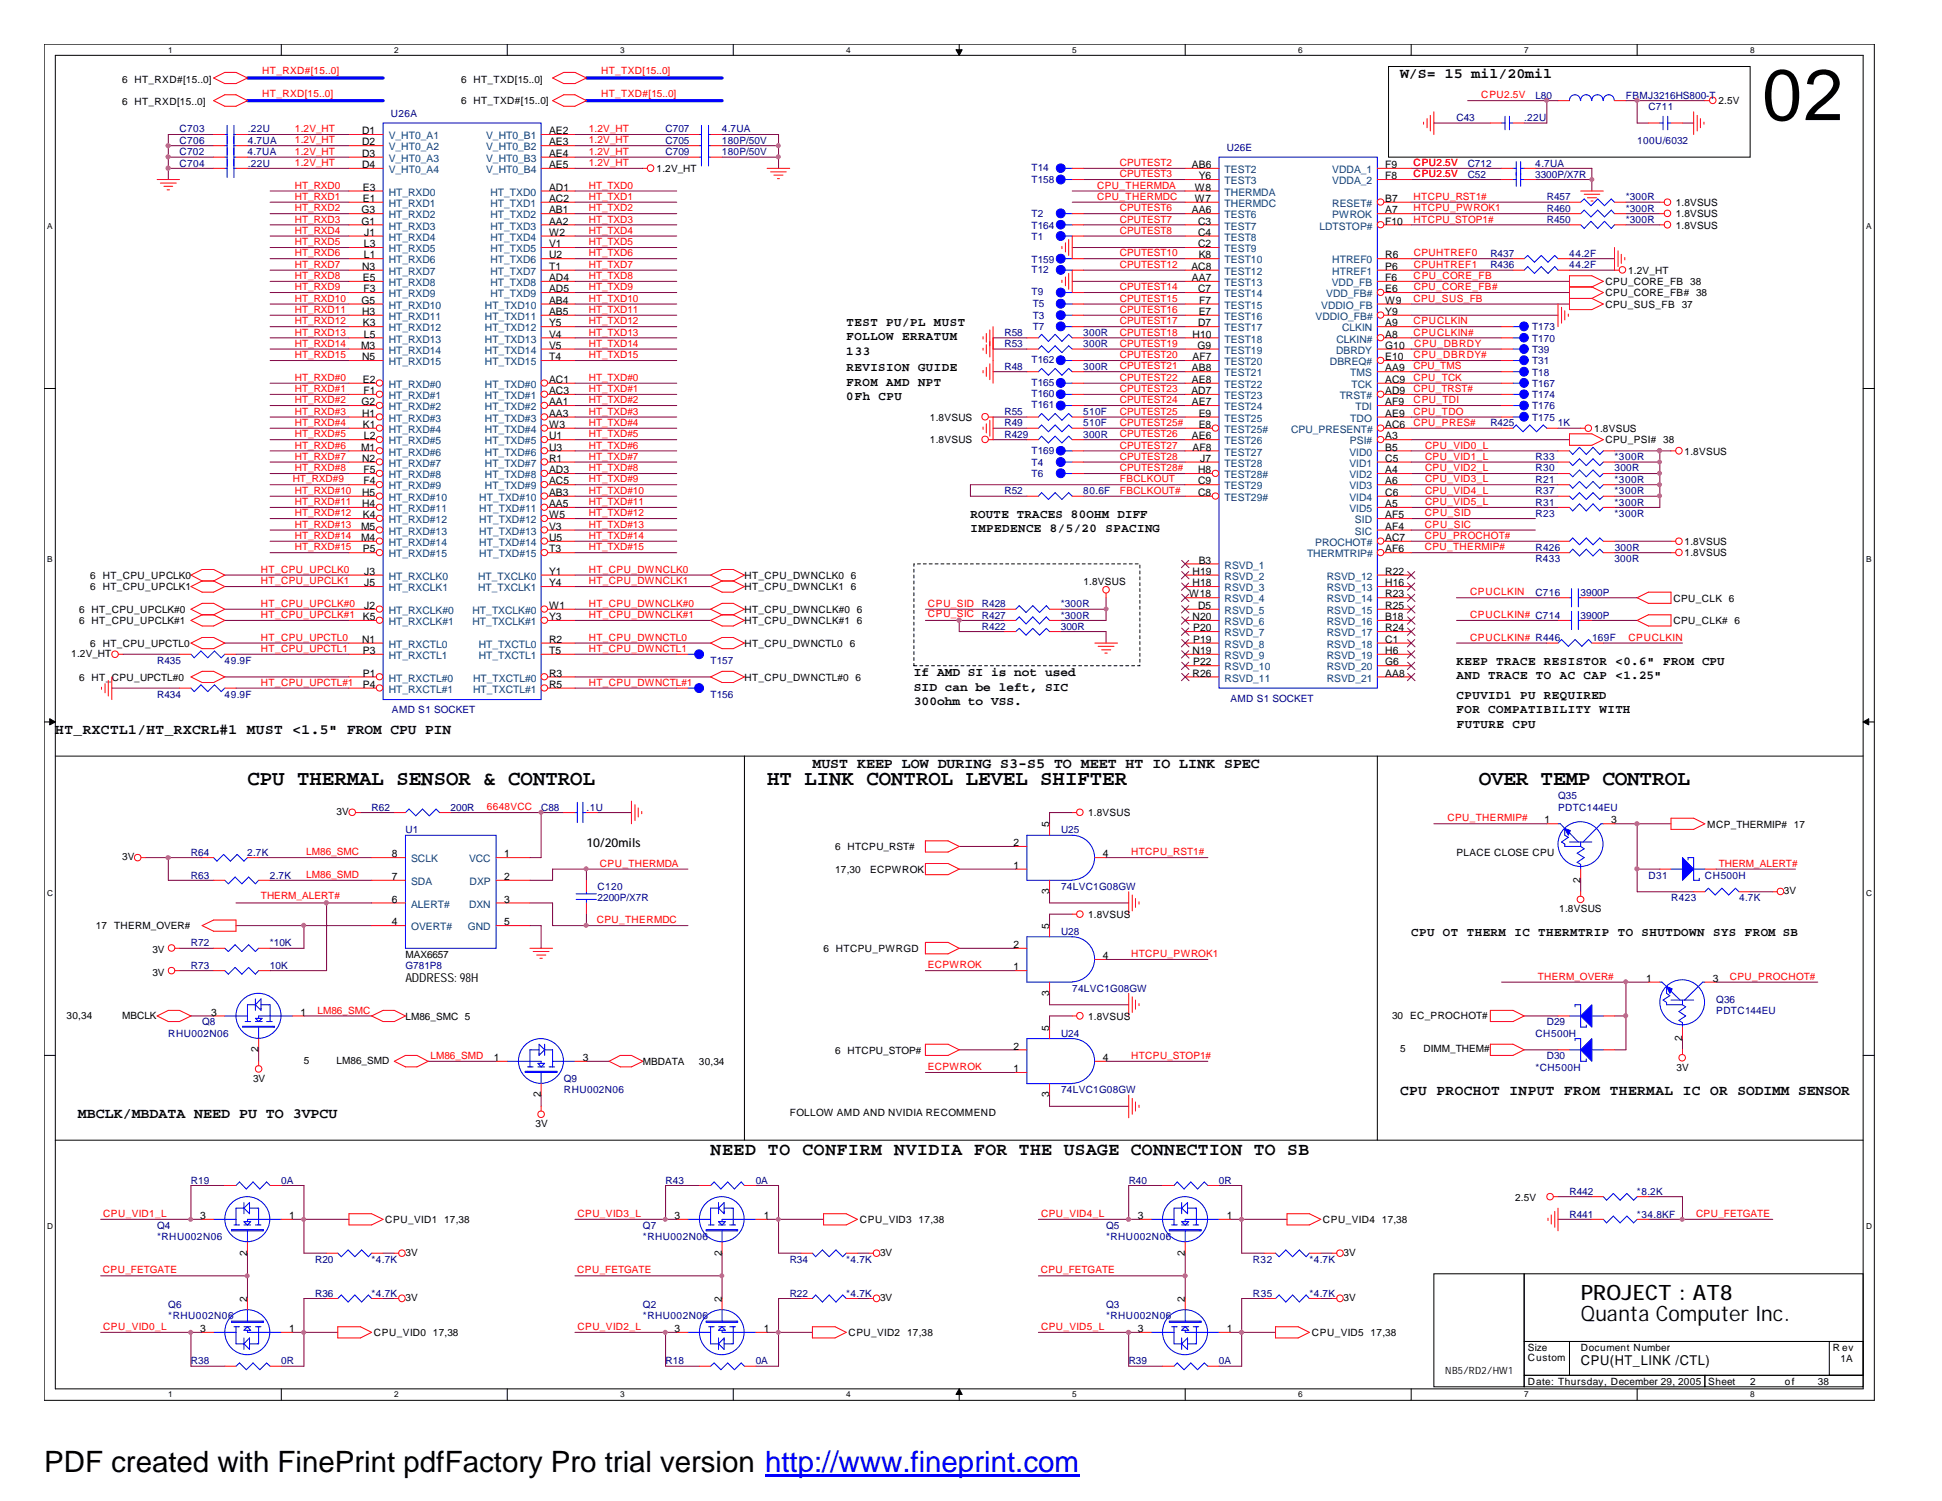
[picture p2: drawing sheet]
<svg xmlns="http://www.w3.org/2000/svg" width="279mm" height="216mm" viewBox="0 0 279 216" stroke-linecap="round" stroke-linejoin="round" font-family="sans-serif">
<defs><g id="words">
<text font-size="10.4" x="253.5" y="17.3">02</text>
<text font-size="4.2" x="6.3" y="211.7">PDF created with FinePrint pdfFactory Pro trial version http://www.fineprint.com</text>
<g font-size="3">
<text x="35.6" y="112.9">CPU THERMAL SENSOR &amp; CONTROL</text>
<text x="110.4" y="112.9">HT LINK CONTROL LEVEL SHIFTER</text>
<text x="212.8" y="112.9">OVER TEMP CONTROL</text>
<text x="227.4" y="189.9">Quanta Computer Inc.</text>
<text x="227.4" y="187">PROJECT : AT8</text>
</g>
<text font-size="2.6" x="102.2" y="166.1">NEED TO CONFIRM NVIDIA FOR THE USAGE CONNECTION TO SB</text>
<g font-size="2.1">
<text x="201.4" y="11.3">W/S= 15 mil/20mil</text>
<text x="8" y="105.6">HT_RXCTL1/HT_RXCRL#1 MUST &lt;1.5&quot; FROM CPU PIN</text>
<text x="116.9" y="110.4">MUST KEEP LOW DURING S3-S5 TO MEET HT IO LINK SPEC</text>
<text x="11.2" y="160.8">MBCLK/MBDATA NEED PU TO 3VPCU</text>
<text x="201.4" y="157.6">CPU PROCHOT INPUT FROM THERMAL IC OR SODIMM SENSOR</text>
</g>
<text font-size="1.9" x="227.4" y="196.3">CPU(HT_LINK /CTL)</text>
<g font-size="1.8">
<text x="121.8" y="46.9">TEST PU/PL MUST</text>
<text x="121.8" y="51">133</text>
<text x="121.8" y="48.9">FOLLOW ERRATUM</text>
<text x="121.8" y="53.4">REVISION GUIDE</text>
<text x="121.8" y="57.5">0Fh CPU</text>
<text x="121.8" y="55.5">FROM AMD NPT</text>
<text x="139.6" y="74.5">ROUTE TRACES 80OHM DIFF</text>
<text x="139.6" y="76.6">IMPEDENCE 8/5/20 SPACING</text>
<text x="209.5" y="95.6">KEEP TRACE RESISTOR &lt;0.6&quot; FROM CPU</text>
<text x="131.5" y="97.3">If AMD SI is not used</text>
<text x="131.5" y="99.4">SID can be left, SIC</text>
<text x="131.5" y="101.4">300ohm to VSS.</text>
<text x="209.5" y="97.7">AND TRACE TO AC CAP &lt;1.25&quot;</text>
<text x="209.5" y="100.5">CPUVID1 PU REQUIRED</text>
<text x="209.5" y="102.6">FOR COMPATIBILITY WITH</text>
<text x="209.6" y="104.6">FUTURE CPU</text>
<text x="84.4" y="121.9">10/20mils</text>
<text x="203" y="134.7">CPU OT THERM IC THERMTRIP TO SHUTDOWN SYS FROM SB</text>
<text x="58.3" y="141.3">ADDRESS: 98H</text>
</g>
<g font-size="1.5">
<text x="52.1" y="19.3">D1</text>
<text x="52.1" y="20.9">D2</text>
<text x="52.1" y="22.6">D3</text>
<text x="79" y="19.3">AE2</text>
<text x="79" y="20.9">AE3</text>
<text x="79" y="22.6">AE4</text>
<text x="52.1" y="24.2">D4</text>
<text x="52.2" y="29">E1</text>
<text x="52.2" y="27.4">E3</text>
<text x="79" y="27.4">AD1</text>
<text x="79" y="29">AC2</text>
<text x="79" y="24.2">AE5</text>
<text x="171.5" y="24.2">AB6</text>
<text x="171.9" y="27.4">W8</text>
<text x="171.9" y="29">W7</text>
<text x="172.5" y="25.8">Y6</text>
<text x="199.3" y="24.2">F9</text>
<text x="199.3" y="25.8">F8</text>
<text x="199.3" y="29">B7</text>
<text x="52" y="30.7">G3</text>
<text x="52" y="32.3">G1</text>
<text x="52.4" y="35.6">L3</text>
<text x="52.4" y="33.9">J1</text>
<text x="79" y="30.7">AB1</text>
<text x="79" y="32.3">AA2</text>
<text x="79" y="33.9">W2</text>
<text x="79" y="35.6">V1</text>
<text x="171.5" y="30.7">AA6</text>
<text x="172.4" y="32.3">C3</text>
<text x="172.4" y="33.9">C4</text>
<text x="172.4" y="35.6">C2</text>
<text x="199.3" y="30.7">A7</text>
<text x="199.3" y="32.3">F10</text>
<text x="52.1" y="38.8">N3</text>
<text x="52.2" y="40.4">E5</text>
<text x="52.4" y="37.2">L1</text>
<text x="79" y="37.2">U2</text>
<text x="79" y="38.8">T1</text>
<text x="79" y="40.4">AD4</text>
<text x="171.4" y="38.8">AC8</text>
<text x="171.5" y="40.4">AA7</text>
<text x="172.5" y="37.2">K8</text>
<text x="199.3" y="37.2">R6</text>
<text x="199.3" y="38.8">P6</text>
<text x="199.3" y="40.4">F6</text>
<text x="52" y="43.7">G5</text>
<text x="52.1" y="45.3">H3</text>
<text x="52.2" y="46.9">K3</text>
<text x="52.3" y="42">F3</text>
<text x="79" y="42">AD5</text>
<text x="79" y="43.7">AB4</text>
<text x="79" y="45.3">AB5</text>
<text x="79" y="46.9">Y5</text>
<text x="172.4" y="42">C7</text>
<text x="172.4" y="46.9">D7</text>
<text x="172.5" y="45.3">E7</text>
<text x="172.6" y="43.7">F7</text>
<text x="199.3" y="43.7">W9</text>
<text x="199.3" y="42">E6</text>
<text x="199.3" y="45.3">Y9</text>
<text x="199.3" y="46.9">A9</text>
<text x="51.9" y="50.2">M3</text>
<text x="52.1" y="51.8">N5</text>
<text x="52.4" y="48.6">L5</text>
<text x="79" y="48.6">V4</text>
<text x="79" y="50.2">V5</text>
<text x="79" y="51.8">T4</text>
<text x="171.5" y="53.4">AB8</text>
<text x="171.6" y="48.6">H10</text>
<text x="171.6" y="51.8">AF7</text>
<text x="172.3" y="50.2">G9</text>
<text x="199.3" y="48.6">A8</text>
<text x="199.3" y="50.2">G10</text>
<text x="199.3" y="51.8">E10</text>
<text x="199.3" y="53.4">AA9</text>
<text x="52" y="58.3">G2</text>
<text x="52.1" y="59.9">H1</text>
<text x="52.2" y="55.1">E2</text>
<text x="52.3" y="56.7">F1</text>
<text x="79" y="55.1">AC1</text>
<text x="79" y="56.7">AC3</text>
<text x="79" y="58.3">AA1</text>
<text x="79" y="59.9">AA3</text>
<text x="171.4" y="56.7">AD7</text>
<text x="171.5" y="55.1">AE8</text>
<text x="171.5" y="58.3">AE7</text>
<text x="172.5" y="59.9">E9</text>
<text x="199.3" y="55.1">AC9</text>
<text x="199.3" y="56.7">AD9</text>
<text x="199.3" y="58.3">AF9</text>
<text x="199.3" y="59.9">AE9</text>
<text x="51.9" y="64.8">M1</text>
<text x="52.2" y="61.6">K1</text>
<text x="52.4" y="63.2">L2</text>
<text x="79" y="61.6">W3</text>
<text x="79" y="63.2">U1</text>
<text x="79" y="64.8">U3</text>
<text x="171.5" y="63.2">AE6</text>
<text x="171.6" y="64.8">AF8</text>
<text x="172.5" y="61.6">E8</text>
<text x="199.3" y="61.6">AC6</text>
<text x="199.3" y="63.2">A3</text>
<text x="199.3" y="64.8">B5</text>
<text x="52.1" y="66.4">N2</text>
<text x="52.1" y="71.3">H5</text>
<text x="52.3" y="68.1">F5</text>
<text x="52.3" y="69.7">F4</text>
<text x="79" y="66.4">R1</text>
<text x="79" y="68.1">AD3</text>
<text x="79" y="69.7">AC5</text>
<text x="79" y="71.3">AB3</text>
<text x="172.4" y="68.1">H8</text>
<text x="172.4" y="69.7">C9</text>
<text x="172.4" y="71.3">C8</text>
<text x="172.7" y="66.4">J7</text>
<text x="199.3" y="66.4">C5</text>
<text x="199.3" y="68.1">A4</text>
<text x="199.3" y="69.7">A6</text>
<text x="199.3" y="71.3">C6</text>
<text x="51.9" y="76.2">M5</text>
<text x="51.9" y="77.8">M4</text>
<text x="52.1" y="72.9">H4</text>
<text x="52.2" y="74.5">K4</text>
<text x="79" y="72.9">AA5</text>
<text x="79" y="74.5">W5</text>
<text x="79" y="76.2">V3</text>
<text x="79" y="77.8">U5</text>
<text x="199.3" y="74.5">AF5</text>
<text x="199.3" y="76.2">AF4</text>
<text x="199.3" y="72.9">A5</text>
<text x="199.3" y="77.8">AC7</text>
<text x="52.2" y="79.5">P5</text>
<text x="52.4" y="82.7">J3</text>
<text x="79" y="79.5">T3</text>
<text x="79" y="82.7">Y1</text>
<text x="171.6" y="82.7">H19</text>
<text x="172.5" y="81.1">B3</text>
<text x="199.3" y="79.5">AF6</text>
<text x="199.3" y="82.7">R22</text>
<text x="52.2" y="89.2">K5</text>
<text x="52.4" y="84.3">J5</text>
<text x="52.4" y="87.6">J2</text>
<text x="79" y="84.3">Y4</text>
<text x="79" y="87.6">W1</text>
<text x="79" y="89.2">Y3</text>
<text x="171.1" y="85.9">W18</text>
<text x="171.6" y="84.3">H18</text>
<text x="171.6" y="89.2">N20</text>
<text x="172.4" y="87.6">D5</text>
<text x="199.3" y="89.2">B18</text>
<text x="199.3" y="87.6">R25</text>
<text x="199.3" y="85.9">R23</text>
<text x="199.3" y="84.3">H16</text>
<text x="52.1" y="92.5">N1</text>
<text x="52.2" y="94.1">P3</text>
<text x="79" y="92.5">R2</text>
<text x="79" y="94.1">T5</text>
<text x="171.6" y="94.1">N19</text>
<text x="171.7" y="90.8">P20</text>
<text x="171.7" y="92.5">P19</text>
<text x="171.7" y="95.7">P22</text>
<text x="199.3" y="90.8">R24</text>
<text x="199.3" y="92.5">C1</text>
<text x="199.3" y="94.1">H6</text>
<text x="199.3" y="95.7">G6</text>
<text x="52.2" y="97.3">P1</text>
<text x="52.2" y="98.9">P4</text>
<text x="79" y="97.3">R3</text>
<text x="79" y="98.9">R5</text>
<text x="171.6" y="97.3">R26</text>
<text x="199.3" y="97.3">AA8</text>
<text x="151" y="119" transform="rotate(-90 151 119)">5</text>
<text x="222.2" y="118.4">1</text>
<text x="231.8" y="118.4">3</text>
<text x="56.4" y="123.3">8</text>
<text x="72.5" y="123.3">1</text>
<text x="145.8" y="121.7">2</text>
<text x="145.8" y="125">1</text>
<text x="158.7" y="123.3">4</text>
<text x="56.4" y="126.6">7</text>
<text x="56.4" y="129.8">6</text>
<text x="72.5" y="126.6">2</text>
<text x="72.5" y="129.8">3</text>
<text x="151" y="128.6" transform="rotate(-90 151 128.6)">3</text>
<text x="227.4" y="127" transform="rotate(-90 227.4 127)">2</text>
<text x="56.4" y="133.1">4</text>
<text x="72.5" y="133.1">5</text>
<text x="145.8" y="136.4">2</text>
<text x="151" y="133.6" transform="rotate(-90 151 133.6)">5</text>
<text x="158.7" y="138">4</text>
<text x="145.8" y="139.6">1</text>
<text x="151" y="143.2" transform="rotate(-90 151 143.2)">3</text>
<text x="236.9" y="141.2">1</text>
<text x="246.4" y="141.2">3</text>
<text x="30.4" y="146.1">3</text>
<text x="43.2" y="146.1">1</text>
<text x="151" y="148.3" transform="rotate(-90 151 148.3)">5</text>
<text x="242" y="149.7" transform="rotate(-90 242 149.7)">2</text>
<text x="37.2" y="151.3" transform="rotate(-90 37.2 151.3)">2</text>
<text x="71" y="152.6">1</text>
<text x="83.9" y="152.6">3</text>
<text x="145.8" y="151">2</text>
<text x="145.8" y="154.2">1</text>
<text x="158.7" y="152.6">4</text>
<text x="77.8" y="157.8" transform="rotate(-90 77.8 157.8)">2</text>
<text x="151" y="157.8" transform="rotate(-90 151 157.8)">3</text>
<text x="28.8" y="175.3">3</text>
<text x="41.6" y="175.3">1</text>
<text x="97" y="175.3">3</text>
<text x="109.9" y="175.3">1</text>
<text x="163.7" y="175.3">3</text>
<text x="176.5" y="175.3">1</text>
<text x="35.6" y="180.6" transform="rotate(-90 35.6 180.6)">2</text>
<text x="103.8" y="180.6" transform="rotate(-90 103.8 180.6)">2</text>
<text x="170.5" y="180.6" transform="rotate(-90 170.5 180.6)">2</text>
<text x="28.8" y="191.6">3</text>
<text x="35.6" y="187.2" transform="rotate(-90 35.6 187.2)">2</text>
<text x="41.6" y="191.6">1</text>
<text x="97" y="191.6">3</text>
<text x="103.8" y="187.2" transform="rotate(-90 103.8 187.2)">2</text>
<text x="109.9" y="191.6">1</text>
<text x="163.7" y="191.6">3</text>
<text x="170.5" y="187.2" transform="rotate(-90 170.5 187.2)">2</text>
<text x="176.5" y="191.6">1</text>
</g>
<g font-size="1.5" fill="#004080">
<text x="55.9" y="20">V_HT0_A1</text>
<text x="55.9" y="21.6">V_HT0_A2</text>
<text x="55.9" y="23.3">V_HT0_A3</text>
<text x="69.9" y="20">V_HT0_B1</text>
<text x="69.9" y="21.6">V_HT0_B2</text>
<text x="69.9" y="23.3">V_HT0_B3</text>
<text x="55.9" y="29.8">HT_RXD1</text>
<text x="55.9" y="28.2">HT_RXD0</text>
<text x="55.9" y="24.9">V_HT0_A4</text>
<text x="69.9" y="24.9">V_HT0_B4</text>
<text x="70.6" y="28.2">HT_TXD0</text>
<text x="70.6" y="29.8">HT_TXD1</text>
<text x="176.2" y="24.9">TEST2</text>
<text x="176.2" y="26.5">TEST3</text>
<text x="176.2" y="28.2">THERMDA</text>
<text x="176.2" y="29.8">THERMDC</text>
<text x="191.7" y="24.9">VDDA_1</text>
<text x="191.7" y="26.5">VDDA_2</text>
<text x="191.7" y="29.8">RESET#</text>
<text x="55.9" y="31.4">HT_RXD2</text>
<text x="55.9" y="34.6">HT_RXD4</text>
<text x="55.9" y="33">HT_RXD3</text>
<text x="70.6" y="31.4">HT_TXD2</text>
<text x="70.6" y="33">HT_TXD3</text>
<text x="70.6" y="34.6">HT_TXD4</text>
<text x="176.2" y="31.4">TEST6</text>
<text x="176.2" y="33">TEST7</text>
<text x="176.2" y="34.6">TEST8</text>
<text x="189.8" y="33">LDTSTOP#</text>
<text x="191.7" y="31.4">PWROK</text>
<text x="55.9" y="36.3">HT_RXD5</text>
<text x="55.9" y="41.1">HT_RXD8</text>
<text x="55.9" y="39.5">HT_RXD7</text>
<text x="55.9" y="37.9">HT_RXD6</text>
<text x="70.6" y="36.3">HT_TXD5</text>
<text x="70.6" y="37.9">HT_TXD6</text>
<text x="70.6" y="39.5">HT_TXD7</text>
<text x="70.6" y="41.1">HT_TXD8</text>
<text x="176.2" y="36.3">TEST9</text>
<text x="176.2" y="37.9">TEST10</text>
<text x="176.2" y="39.5">TEST12</text>
<text x="176.2" y="41.1">TEST13</text>
<text x="191.6" y="41.1">VDD_FB</text>
<text x="191.7" y="37.9">HTREF0</text>
<text x="191.7" y="39.5">HTREF1</text>
<text x="55.9" y="46">HT_RXD11</text>
<text x="55.9" y="44.4">HT_RXD10</text>
<text x="55.9" y="47.7">HT_RXD12</text>
<text x="55.9" y="42.8">HT_RXD9</text>
<text x="69.8" y="44.4">HT_TXD10</text>
<text x="69.8" y="46">HT_TXD11</text>
<text x="69.8" y="47.7">HT_TXD12</text>
<text x="70.6" y="42.8">HT_TXD9</text>
<text x="176.2" y="42.8">TEST14</text>
<text x="176.2" y="44.4">TEST15</text>
<text x="176.2" y="46">TEST16</text>
<text x="176.2" y="47.7">TEST17</text>
<text x="189.3" y="46">VDDIO_FB#</text>
<text x="190.1" y="44.4">VDDIO_FB</text>
<text x="190.8" y="42.8">VDD_FB#</text>
<text x="193.1" y="47.7">CLKIN</text>
<text x="55.9" y="50.9">HT_RXD14</text>
<text x="55.9" y="49.3">HT_RXD13</text>
<text x="55.9" y="52.5">HT_RXD15</text>
<text x="69.8" y="49.3">HT_TXD13</text>
<text x="69.8" y="50.9">HT_TXD14</text>
<text x="69.8" y="52.5">HT_TXD15</text>
<text x="176.2" y="49.3">TEST18</text>
<text x="176.2" y="50.9">TEST19</text>
<text x="176.2" y="52.5">TEST20</text>
<text x="191.3" y="52.5">DBREQ#</text>
<text x="192.2" y="50.9">DBRDY</text>
<text x="192.3" y="49.3">CLKIN#</text>
<text x="55.9" y="55.8">HT_RXD#0</text>
<text x="55.9" y="57.4">HT_RXD#1</text>
<text x="55.9" y="59">HT_RXD#2</text>
<text x="69.8" y="55.8">HT_TXD#0</text>
<text x="69.8" y="57.4">HT_TXD#1</text>
<text x="69.8" y="59">HT_TXD#2</text>
<text x="176.2" y="54.1">TEST21</text>
<text x="176.2" y="55.8">TEST22</text>
<text x="176.2" y="57.4">TEST23</text>
<text x="176.2" y="59">TEST24</text>
<text x="192.7" y="57.4">TRST#</text>
<text x="194.3" y="54.1">TMS</text>
<text x="194.4" y="55.8">TCK</text>
<text x="195" y="59">TDI</text>
<text x="55.9" y="60.7">HT_RXD#3</text>
<text x="55.9" y="62.3">HT_RXD#4</text>
<text x="55.9" y="63.9">HT_RXD#5</text>
<text x="55.9" y="65.5">HT_RXD#6</text>
<text x="69.8" y="60.7">HT_TXD#3</text>
<text x="69.8" y="62.3">HT_TXD#4</text>
<text x="69.8" y="63.9">HT_TXD#5</text>
<text x="69.8" y="65.5">HT_TXD#6</text>
<text x="176.2" y="60.7">TEST25</text>
<text x="176.2" y="62.3">TEST25#</text>
<text x="176.2" y="63.9">TEST26</text>
<text x="176.2" y="65.5">TEST27</text>
<text x="185.8" y="62.3">CPU_PRESENT#</text>
<text x="194.1" y="65.5">VID0</text>
<text x="194.2" y="63.9">PSI#</text>
<text x="194.3" y="60.7">TDO</text>
<text x="55.9" y="67.1">HT_RXD#7</text>
<text x="55.9" y="68.8">HT_RXD#8</text>
<text x="55.9" y="70.4">HT_RXD#9</text>
<text x="69.8" y="67.1">HT_TXD#7</text>
<text x="69.8" y="68.8">HT_TXD#8</text>
<text x="69.8" y="70.4">HT_TXD#9</text>
<text x="176.2" y="67.1">TEST28</text>
<text x="176.2" y="68.8">TEST28#</text>
<text x="176.2" y="70.4">TEST29</text>
<text x="194.1" y="67.1">VID1</text>
<text x="194.1" y="68.8">VID2</text>
<text x="194.1" y="70.4">VID3</text>
<text x="55.9" y="72.1">HT_RXD#10</text>
<text x="55.9" y="73.7">HT_RXD#11</text>
<text x="55.9" y="75.3">HT_RXD#12</text>
<text x="55.9" y="76.9">HT_RXD#13</text>
<text x="69" y="72.1">HT_TXD#10</text>
<text x="69" y="73.7">HT_TXD#11</text>
<text x="69" y="75.3">HT_TXD#12</text>
<text x="69" y="76.9">HT_TXD#13</text>
<text x="176.2" y="72.1">TEST29#</text>
<text x="194.1" y="72.1">VID4</text>
<text x="194.1" y="73.7">VID5</text>
<text x="194.9" y="75.3">SID</text>
<text x="194.9" y="76.9">SIC</text>
<text x="55.9" y="78.5">HT_RXD#14</text>
<text x="55.9" y="80.2">HT_RXD#15</text>
<text x="55.9" y="83.4">HT_RXCLK0</text>
<text x="68.8" y="83.4">HT_TXCLK0</text>
<text x="69" y="78.5">HT_TXD#14</text>
<text x="69" y="80.2">HT_TXD#15</text>
<text x="176.2" y="81.8">RSVD_1</text>
<text x="176.2" y="83.4">RSVD_2</text>
<text x="188" y="80.2">THERMTRIP#</text>
<text x="189.2" y="78.5">PROCHOT#</text>
<text x="190.9" y="83.4">RSVD_12</text>
<text x="55.9" y="85">HT_RXCLK1</text>
<text x="55.9" y="88.3">HT_RXCLK#0</text>
<text x="55.9" y="89.9">HT_RXCLK#1</text>
<text x="68" y="88.3">HT_TXCLK#0</text>
<text x="68" y="89.9">HT_TXCLK#1</text>
<text x="68.8" y="85">HT_TXCLK1</text>
<text x="176.2" y="85">RSVD_3</text>
<text x="176.2" y="86.7">RSVD_4</text>
<text x="176.2" y="88.3">RSVD_5</text>
<text x="176.2" y="89.9">RSVD_6</text>
<text x="190.9" y="89.9">RSVD_16</text>
<text x="190.9" y="88.3">RSVD_15</text>
<text x="190.9" y="86.7">RSVD_14</text>
<text x="190.9" y="85">RSVD_13</text>
<text x="55.9" y="93.2">HT_RXCTL0</text>
<text x="55.9" y="94.8">HT_RXCTL1</text>
<text x="68.9" y="93.2">HT_TXCTL0</text>
<text x="68.9" y="94.8">HT_TXCTL1</text>
<text x="176.2" y="91.5">RSVD_7</text>
<text x="176.2" y="93.2">RSVD_8</text>
<text x="176.2" y="94.8">RSVD_9</text>
<text x="190.9" y="91.5">RSVD_17</text>
<text x="190.9" y="93.2">RSVD_18</text>
<text x="190.9" y="94.8">RSVD_19</text>
<text x="55.9" y="98">HT_RXCTL#0</text>
<text x="55.9" y="99.7">HT_RXCTL#1</text>
<text x="68.1" y="98">HT_TXCTL#0</text>
<text x="68.1" y="99.7">HT_TXCTL#1</text>
<text x="176.2" y="96.4">RSVD_10</text>
<text x="176.2" y="98">RSVD_11</text>
<text x="190.9" y="96.4">RSVD_20</text>
<text x="190.9" y="98">RSVD_21</text>
<text x="59.1" y="124">SCLK</text>
<text x="67.5" y="124">VCC</text>
<text x="59.1" y="127.3">SDA</text>
<text x="59.1" y="130.6">ALERT#</text>
<text x="67.5" y="130.6">DXN</text>
<text x="67.6" y="127.3">DXP</text>
<text x="59.1" y="133.8">OVERT#</text>
<text x="67.3" y="133.8">GND</text>
</g>
<g font-size="1.4">
<text x="17.6" y="11.9">6 HT_RXD#[15..0]</text>
<text x="66.3" y="11.9">6 HT_TXD[15..0]</text>
<text x="17.6" y="15.2">6 HT_RXD[15..0]</text>
<text x="66.3" y="15">6 HT_TXD#[15..0]</text>
<text x="247.2" y="15">2.5V</text>
<text x="94.4" y="24.8">1.2V_HT</text>
<text x="241.1" y="29.6">1.8VSUS</text>
<text x="241.1" y="31.2">1.8VSUS</text>
<text x="241.1" y="32.9">1.8VSUS</text>
<text x="231" y="41">CPU_CORE_FB 38</text>
<text x="234.2" y="39.4">1.2V_HT</text>
<text x="231" y="44.3">CPU_SUS_FB 37</text>
<text x="231" y="42.6">CPU_CORE_FB# 38</text>
<text x="133.8" y="60.5">1.8VSUS</text>
<text x="133.8" y="63.8">1.8VSUS</text>
<text x="229.4" y="62.1">1.8VSUS</text>
<text x="231" y="63.8">CPU_PSI# 38</text>
<text x="242.4" y="65.4">1.8VSUS</text>
<text x="13" y="83.3">6 HT_CPU_UPCLK0</text>
<text x="107.1" y="83.3">HT_CPU_DWNCLK0 6</text>
<text x="242.4" y="78.4">1.8VSUS</text>
<text x="242.4" y="80">1.8VSUS</text>
<text x="11.4" y="88.1">6 HT_CPU_UPCLK#0</text>
<text x="11.4" y="89.8">6 HT_CPU_UPCLK#1</text>
<text x="13" y="84.9">6 HT_CPU_UPCLK1</text>
<text x="107.1" y="84.9">HT_CPU_DWNCLK1 6</text>
<text x="107.1" y="88.1">HT_CPU_DWNCLK#0 6</text>
<text x="107.1" y="89.8">HT_CPU_DWNCLK#1 6</text>
<text x="155.9" y="84.1">1.8VSUS</text>
<text x="240.7" y="86.5">CPU_CLK 6</text>
<text x="240.7" y="89.8">CPU_CLK# 6</text>
<text x="10.2" y="94.5">1.2V_HT</text>
<text x="13" y="93">6 HT_CPU_UPCTL0</text>
<text x="107.1" y="93">HT_CPU_DWNCTL0</text>
<text x="122.3" y="93">6</text>
<text x="11.4" y="97.9">6 HT_CPU_UPCTL#0</text>
<text x="107.1" y="97.9">HT_CPU_DWNCTL#0 6</text>
<text x="48.4" y="117.3">3V</text>
<text x="156.5" y="117.4">1.8VSUS</text>
<text x="245.6" y="119">MCP_THERMIP# 17</text>
<text x="17.6" y="123.7">3V</text>
<text x="120.1" y="122.3">6 HTCPU_RST#</text>
<text x="120.1" y="125.6">17,30</text>
<text x="125.2" y="125.6">ECPWROK</text>
<text x="209.5" y="123.1">PLACE CLOSE CPU</text>
<text x="224.3" y="131.2">1.8VSUS</text>
<text x="256.7" y="128.7">3V</text>
<text x="13.8" y="133.7">17</text>
<text x="16.4" y="133.7">THERM_OVER#</text>
<text x="21.9" y="137.1">3V</text>
<text x="58.3" y="137.8">MAX6657</text>
<text x="118.5" y="136.9">6 HTCPU_PWRGD</text>
<text x="156.5" y="132">1.8VSUS</text>
<text x="21.9" y="140.3">3V</text>
<text x="9.6" y="146.5">30,34</text>
<text x="17.6" y="146.5">MBCLK</text>
<text x="58.3" y="146.7">LM86_SMC 5</text>
<text x="156.5" y="146.7">1.8VSUS</text>
<text x="200.3" y="146.5">30 EC_PROCHOT#</text>
<text x="36.4" y="155.6">3V</text>
<text x="43.7" y="153">5</text>
<text x="48.4" y="153">LM86_SMD</text>
<text x="92.5" y="153.2">MBDATA</text>
<text x="100.5" y="153.2">30,34</text>
<text x="120.1" y="151.6">6 HTCPU_STOP#</text>
<text x="201.4" y="151.4">5</text>
<text x="204.8" y="151.4">DIMM_THEM#</text>
<text x="241.2" y="154">3V</text>
<text x="113.6" y="160.5">FOLLOW AMD AND NVIDIA RECOMMEND</text>
<text x="77" y="162.1">3V</text>
<text x="218" y="172.7">2.5V</text>
<text x="55.4" y="175.9">CPU_VID1</text>
<text x="63.9" y="175.9">17,38</text>
<text x="123.7" y="175.9">CPU_VID3</text>
<text x="132.2" y="175.9">17,38</text>
<text x="190.3" y="175.9">CPU_VID4</text>
<text x="198.8" y="175.9">17,38</text>
<text x="58.3" y="180.6">3V</text>
<text x="126.6" y="180.6">3V</text>
<text x="193.3" y="180.6">3V</text>
<text x="58.3" y="187.2">3V</text>
<text x="126.6" y="187.2">3V</text>
<text x="193.3" y="187.2">3V</text>
<text x="53.8" y="192.2">CPU_VID0</text>
<text x="62.3" y="192.2">17,38</text>
<text x="122.1" y="192.2">CPU_VID2</text>
<text x="130.5" y="192.2">17,38</text>
<text x="188.7" y="192.2">CPU_VID5</text>
<text x="197.2" y="192.2">17,38</text>
<text x="207.9" y="197.6">NB5/RD2/HW1</text>
<text x="219.8" y="195.7">Custom</text>
<text x="219.8" y="194.3">Size</text>
<text x="227.4" y="194.3">Document Number</text>
<text x="263.7" y="194.3">R ev</text>
<text x="264.8" y="195.9">1A</text>
<text x="219.8" y="199.2">Date: Thursday, December 29, 2005 Sheet</text>
<text x="251.8" y="199.2">2</text>
<text x="256.8" y="199.2">of</text>
<text x="261.5" y="199.2">38</text>
</g>
<g font-size="1.4" fill="#f00">
<text x="37.7" y="10.7">HT_RXD#[15..0]</text>
<text x="86.5" y="10.7">HT_TXD[15..0]</text>
<text x="37.7" y="14">HT_RXD[15..0]</text>
<text x="86.5" y="14">HT_TXD#[15..0]</text>
<text x="213.1" y="14.1">CPU2.5V</text>
<text x="42.4" y="19">1.2V_HT</text>
<text x="42.4" y="20.6">1.2V_HT</text>
<text x="42.4" y="22.3">1.2V_HT</text>
<text x="42.4" y="23.9">1.2V_HT</text>
<text x="84.7" y="22.3">1.2V_HT</text>
<text x="84.7" y="19">1.2V_HT</text>
<text x="84.7" y="23.9">1.2V_HT</text>
<text x="84.7" y="20.6">1.2V_HT</text>
<text x="161.1" y="23.9">CPUTEST2</text>
<text x="203.4" y="23.9">CPU2.5V</text>
<text x="42.4" y="27.1">HT_RXD0</text>
<text x="42.4" y="28.7">HT_RXD1</text>
<text x="84.7" y="27.1">HT_TXD0</text>
<text x="84.7" y="28.7">HT_TXD1</text>
<text x="157.9" y="27.1">CPU_THERMDA</text>
<text x="157.9" y="28.7">CPU_THERMDC</text>
<text x="161.1" y="25.5">CPUTEST3</text>
<text x="203.4" y="28.7">HTCPU_RST1#</text>
<text x="203.4" y="25.5">CPU2.5V</text>
<text x="42.4" y="30.4">HT_RXD2</text>
<text x="42.4" y="32">HT_RXD3</text>
<text x="42.4" y="33.6">HT_RXD4</text>
<text x="42.4" y="35.3">HT_RXD5</text>
<text x="84.7" y="30.4">HT_TXD2</text>
<text x="84.7" y="35.3">HT_TXD5</text>
<text x="84.7" y="33.6">HT_TXD4</text>
<text x="84.7" y="32">HT_TXD3</text>
<text x="161.1" y="30.4">CPUTEST6</text>
<text x="161.1" y="33.6">CPUTEST8</text>
<text x="161.1" y="32">CPUTEST7</text>
<text x="203.4" y="32">HTCPU_STOP1#</text>
<text x="203.4" y="30.4">HTCPU_PWROK1</text>
<text x="42.4" y="36.9">HT_RXD6</text>
<text x="42.4" y="40.1">HT_RXD8</text>
<text x="42.4" y="41.7">HT_RXD9</text>
<text x="42.4" y="38.5">HT_RXD7</text>
<text x="84.7" y="41.7">HT_TXD9</text>
<text x="84.7" y="40.1">HT_TXD8</text>
<text x="84.7" y="38.5">HT_TXD7</text>
<text x="84.7" y="36.9">HT_TXD6</text>
<text x="161.1" y="38.5">CPUTEST12</text>
<text x="161.1" y="41.7">CPUTEST14</text>
<text x="161.1" y="36.9">CPUTEST10</text>
<text x="203.4" y="40.1">CPU_CORE_FB</text>
<text x="203.4" y="36.9">CPUHTREF0</text>
<text x="203.4" y="41.7">CPU_CORE_FB#</text>
<text x="203.4" y="38.5">CPUHTREF1</text>
<text x="42.4" y="43.4">HT_RXD10</text>
<text x="42.4" y="46.7">HT_RXD12</text>
<text x="42.4" y="45">HT_RXD11</text>
<text x="84.7" y="46.7">HT_TXD12</text>
<text x="84.7" y="45">HT_TXD11</text>
<text x="84.7" y="43.4">HT_TXD10</text>
<text x="161.1" y="46.7">CPUTEST17</text>
<text x="161.1" y="43.4">CPUTEST15</text>
<text x="161.1" y="45">CPUTEST16</text>
<text x="203.4" y="43.4">CPU_SUS_FB</text>
<text x="203.4" y="46.7">CPUCLKIN</text>
<text x="42.4" y="51.5">HT_RXD15</text>
<text x="42.4" y="49.9">HT_RXD14</text>
<text x="42.4" y="48.3">HT_RXD13</text>
<text x="84.7" y="48.3">HT_TXD13</text>
<text x="84.7" y="51.5">HT_TXD15</text>
<text x="84.7" y="49.9">HT_TXD14</text>
<text x="161.1" y="48.3">CPUTEST18</text>
<text x="161.1" y="51.5">CPUTEST20</text>
<text x="161.1" y="49.9">CPUTEST19</text>
<text x="161.1" y="53.1">CPUTEST21</text>
<text x="203.4" y="51.5">CPU_DBRDY#</text>
<text x="203.4" y="48.3">CPUCLKIN#</text>
<text x="203.4" y="53.1">CPU_TMS</text>
<text x="203.5" y="49.9">CPU_DBRDY</text>
<text x="42.4" y="54.8">HT_RXD#0</text>
<text x="42.4" y="56.4">HT_RXD#1</text>
<text x="42.4" y="58">HT_RXD#2</text>
<text x="42.4" y="59.6">HT_RXD#3</text>
<text x="84.7" y="54.8">HT_TXD#0</text>
<text x="84.7" y="56.4">HT_TXD#1</text>
<text x="84.7" y="58">HT_TXD#2</text>
<text x="84.7" y="59.6">HT_TXD#3</text>
<text x="161.1" y="59.6">CPUTEST25</text>
<text x="161.1" y="54.8">CPUTEST22</text>
<text x="161.1" y="58">CPUTEST24</text>
<text x="161.1" y="56.4">CPUTEST23</text>
<text x="203.4" y="56.4">CPU_TRST#</text>
<text x="203.4" y="58">CPU_TDI</text>
<text x="203.4" y="59.6">CPU_TDO</text>
<text x="203.4" y="54.8">CPU_TCK</text>
<text x="42.4" y="61.3">HT_RXD#4</text>
<text x="42.4" y="62.9">HT_RXD#5</text>
<text x="42.4" y="64.5">HT_RXD#6</text>
<text x="84.7" y="61.3">HT_TXD#4</text>
<text x="84.7" y="62.9">HT_TXD#5</text>
<text x="84.7" y="64.5">HT_TXD#6</text>
<text x="161.1" y="62.9">CPUTEST26</text>
<text x="161.1" y="64.5">CPUTEST27</text>
<text x="161.1" y="61.3">CPUTEST25#</text>
<text x="203.4" y="61.3">CPU_PRES#</text>
<text x="205" y="64.5">CPU_VID0_L</text>
<text x="42.1" y="69.4">HT_RXD#9</text>
<text x="42.4" y="66.1">HT_RXD#7</text>
<text x="42.4" y="67.8">HT_RXD#8</text>
<text x="42.4" y="71">HT_RXD#10</text>
<text x="84.7" y="66.1">HT_TXD#7</text>
<text x="84.7" y="67.8">HT_TXD#8</text>
<text x="84.7" y="69.4">HT_TXD#9</text>
<text x="84.7" y="71">HT_TXD#10</text>
<text x="161.1" y="71">FBCLKOUT#</text>
<text x="161.1" y="67.8">CPUTEST28#</text>
<text x="161.1" y="69.4">FBCLKOUT</text>
<text x="161.1" y="66.1">CPUTEST28</text>
<text x="205" y="71">CPU_VID4_L</text>
<text x="205" y="66.1">CPU_VID1_L</text>
<text x="205" y="67.8">CPU_VID2_L</text>
<text x="205" y="69.4">CPU_VID3_L</text>
<text x="42.4" y="72.6">HT_RXD#11</text>
<text x="42.4" y="74.3">HT_RXD#12</text>
<text x="42.4" y="75.9">HT_RXD#13</text>
<text x="42.4" y="77.5">HT_RXD#14</text>
<text x="84.7" y="72.6">HT_TXD#11</text>
<text x="84.7" y="74.3">HT_TXD#12</text>
<text x="84.7" y="75.9">HT_TXD#13</text>
<text x="84.7" y="77.5">HT_TXD#14</text>
<text x="205" y="77.5">CPU_PROCHOT#</text>
<text x="205" y="74.3">CPU_SID</text>
<text x="205" y="75.9">CPU_SIC</text>
<text x="205" y="72.6">CPU_VID5_L</text>
<text x="37.5" y="82.4">HT_CPU_UPCLK0</text>
<text x="42.4" y="79.2">HT_RXD#15</text>
<text x="84.7" y="79.2">HT_TXD#15</text>
<text x="84.7" y="82.4">HT_CPU_DWNCLK0</text>
<text x="205" y="79.2">CPU_THERMIP#</text>
<text x="37.5" y="84">HT_CPU_UPCLK1</text>
<text x="37.5" y="87.3">HT_CPU_UPCLK#0</text>
<text x="37.5" y="88.9">HT_CPU_UPCLK#1</text>
<text x="84.7" y="84">HT_CPU_DWNCLK1</text>
<text x="84.7" y="87.3">HT_CPU_DWNCLK#0</text>
<text x="84.7" y="88.9">HT_CPU_DWNCLK#1</text>
<text x="133.5" y="87.3">CPU_SID</text>
<text x="133.5" y="88.7">CPU_SIC</text>
<text x="211.5" y="85.6">CPUCLKIN</text>
<text x="211.5" y="88.9">CPUCLKIN# C714</text>
<text x="37.5" y="92.2">HT_CPU_UPCTL0</text>
<text x="37.5" y="93.8">HT_CPU_UPCTL1</text>
<text x="84.7" y="92.2">HT_CPU_DWNCTL0</text>
<text x="84.7" y="93.8">HT_CPU_DWNCTL1</text>
<text x="211.5" y="92.2">CPUCLKIN# R446</text>
<text x="234.3" y="92.2">CPUCLKIN</text>
<text x="37.5" y="98.6">HT_CPU_UPCTL#1</text>
<text x="84.7" y="98.6">HT_CPU_DWNCTL#1</text>
<text x="70.1" y="116.5">6648VCC</text>
<text x="208.2" y="118.2">CPU_THERMIP#</text>
<text x="44.1" y="123">LM86_SMC</text>
<text x="86.3" y="124.7">CPU_THERMDA</text>
<text x="162.7" y="123">HTCPU_RST1#</text>
<text x="247.3" y="124.7">THERM_ALERT#</text>
<text x="37.5" y="129.4">THERM_ALERT#</text>
<text x="44.1" y="126.3">LM86_SMD</text>
<text x="85.9" y="132.8">CPU_THERMDC</text>
<text x="162.7" y="137.7">HTCPU_PWROK1</text>
<text x="133.5" y="139.3">ECPWROK</text>
<text x="221.2" y="140.9">THERM_OVER#</text>
<text x="248.9" y="140.9">CPU_PROCHOT#</text>
<text x="45.7" y="145.8">LM86_SMC</text>
<text x="61.9" y="152.3">LM86_SMD</text>
<text x="133.5" y="153.9">ECPWROK</text>
<text x="162.7" y="152.3">HTCPU_STOP1#</text>
<text x="14.9" y="175">CPU_VID1_L</text>
<text x="83.1" y="175">CPU_VID3_L</text>
<text x="149.8" y="175">CPU_VID4_L</text>
<text x="244" y="175">CPU_FETGATE</text>
<text x="14.8" y="183.2">CPU_FETGATE</text>
<text x="83.1" y="183.2">CPU_FETGATE</text>
<text x="149.7" y="183.2">CPU_FETGATE</text>
<text x="14.9" y="191.3">CPU_VID0_L</text>
<text x="83.1" y="191.3">CPU_VID2_L</text>
<text x="149.8" y="191.3">CPU_VID5_L</text>
</g>
<g font-size="1.4" fill="#000080">
<text x="56.2" y="16.8">U26A</text>
<text x="209.5" y="17.4">C43</text>
<text x="219.3" y="17.4">.22U</text>
<text x="220.9" y="14.2">L80</text>
<text x="233.9" y="14.2">FBMJ3216HS800-T</text>
<text x="237.2" y="15.8">C711</text>
<text x="25.8" y="19">C703</text>
<text x="25.8" y="24">C704</text>
<text x="25.8" y="22.3">C702</text>
<text x="25.8" y="20.7">C706</text>
<text x="35.6" y="22.3">4.7UA</text>
<text x="35.6" y="19">.22U</text>
<text x="35.6" y="24">.22U</text>
<text x="35.6" y="20.7">4.7UA</text>
<text x="95.8" y="20.7">C705</text>
<text x="95.8" y="22.3">C709</text>
<text x="95.8" y="19">C707</text>
<text x="103.9" y="20.7">180P/50V</text>
<text x="103.9" y="22.3">180P/50V</text>
<text x="103.9" y="19">4.7UA</text>
<text x="176.5" y="21.7">U26E</text>
<text x="211.2" y="24">C712</text>
<text x="220.9" y="24">4.7UA</text>
<text x="235.5" y="20.7">100U/6032</text>
<text x="148.4" y="24.6">T14</text>
<text x="148.4" y="26.4">T158</text>
<text x="211.2" y="25.6">C52</text>
<text x="220.9" y="25.6">3300P/X7R</text>
<text x="222.5" y="28.8">R457</text>
<text x="233.9" y="28.8">*300R</text>
<text x="148.4" y="32.9">T164</text>
<text x="148.4" y="31.2">T2</text>
<text x="148.4" y="34.5">T1</text>
<text x="222.5" y="32.1">R450</text>
<text x="222.5" y="30.4">R460</text>
<text x="233.9" y="32.1">*300R</text>
<text x="233.9" y="30.4">*300R</text>
<text x="148.4" y="37.8">T159</text>
<text x="148.4" y="39.2">T12</text>
<text x="214.4" y="38.6">R436</text>
<text x="214.4" y="37">R437</text>
<text x="225.8" y="38.6">44.2F</text>
<text x="225.8" y="37">44.2F</text>
<text x="148.4" y="42.5">T9</text>
<text x="148.6" y="47.5">T7</text>
<text x="148.6" y="44.1">T5</text>
<text x="148.6" y="45.9">T3</text>
<text x="220.4" y="47.5">T173</text>
<text x="144.5" y="48.3">R58</text>
<text x="144.5" y="53.2">R48</text>
<text x="144.5" y="50">R53</text>
<text x="148.4" y="52.2">T162</text>
<text x="155.8" y="48.3">300R</text>
<text x="155.8" y="53.2">300R</text>
<text x="155.8" y="50">300R</text>
<text x="220.4" y="49.1">T170</text>
<text x="220.4" y="50.8">T39</text>
<text x="220.4" y="52.4">T31</text>
<text x="144.5" y="59.7">R55</text>
<text x="148.4" y="55.5">T165</text>
<text x="148.4" y="57.1">T160</text>
<text x="148.4" y="58.7">T161</text>
<text x="155.8" y="59.7">510F</text>
<text x="220.4" y="54">T18</text>
<text x="220.4" y="55.6">T167</text>
<text x="220.4" y="57.3">T174</text>
<text x="220.4" y="58.9">T176</text>
<text x="144.5" y="62.9">R429</text>
<text x="144.5" y="61.3">R49</text>
<text x="148.4" y="65.2">T169</text>
<text x="155.8" y="62.9">300R</text>
<text x="155.8" y="61.3">510F</text>
<text x="214.4" y="61.3">R425</text>
<text x="220.4" y="60.5">T175</text>
<text x="224.1" y="61.3">1K</text>
<text x="144.5" y="71.1">R52</text>
<text x="148.4" y="68.7">T6</text>
<text x="148.4" y="67">T4</text>
<text x="155.8" y="71.1">80.6F</text>
<text x="220.9" y="66.2">R33</text>
<text x="220.9" y="71.1">R37</text>
<text x="220.9" y="67.8">R30</text>
<text x="220.9" y="69.5">R21</text>
<text x="232.3" y="66.2">*300R</text>
<text x="232.3" y="67.8">300R</text>
<text x="232.3" y="69.5">*300R</text>
<text x="232.3" y="71.1">*300R</text>
<text x="220.9" y="72.7">R31</text>
<text x="220.9" y="74.3">R23</text>
<text x="232.3" y="72.7">*300R</text>
<text x="232.3" y="74.3">*300R</text>
<text x="220.9" y="80.9">R433</text>
<text x="220.9" y="79.2">R426</text>
<text x="232.3" y="80.9">300R</text>
<text x="232.3" y="79.2">300R</text>
<text x="141.3" y="87.3">R428</text>
<text x="141.3" y="89">R427</text>
<text x="152.6" y="87.3">*300R</text>
<text x="152.6" y="89">*300R</text>
<text x="220.9" y="85.7">C716</text>
<text x="227.4" y="85.7">3900P</text>
<text x="227.4" y="89">3900P</text>
<text x="22.6" y="95.5">R435</text>
<text x="32.3" y="95.5">49.9F</text>
<text x="102.2" y="95.5">T157</text>
<text x="141.3" y="90.6">R422</text>
<text x="152.6" y="90.6">300R</text>
<text x="229.1" y="92.2">169F</text>
<text x="22.6" y="100.3">R434</text>
<text x="32.3" y="100.3">49.9F</text>
<text x="102.2" y="100.3">T156</text>
<text x="177" y="101">AMD S1 SOCKET</text>
<text x="56.4" y="102.6">AMD S1 SOCKET</text>
<text x="53.5" y="116.6">R62</text>
<text x="58.3" y="119.8">U1</text>
<text x="64.8" y="116.6">200R</text>
<text x="77.9" y="116.6">C88</text>
<text x="84.4" y="116.6">.1U</text>
<text x="152.7" y="119.8">U25</text>
<text x="224.2" y="115">Q35</text>
<text x="224.2" y="116.6">PDTC144EU</text>
<text x="27.5" y="123.1">R64</text>
<text x="35.6" y="123.1">2.7K</text>
<text x="27.5" y="126.4">R63</text>
<text x="38.8" y="126.4">2.7K</text>
<text x="86" y="128">C120</text>
<text x="86" y="129.6">2200P/X7R</text>
<text x="152.7" y="128">74LVC1G08GW</text>
<text x="237.2" y="126.4">D31</text>
<text x="240.4" y="129.6">R423</text>
<text x="245.3" y="126.4">CH500H</text>
<text x="250.2" y="129.6">4.7K</text>
<text x="27.5" y="136.1">R72</text>
<text x="38.8" y="136.1">*10K</text>
<text x="152.7" y="134.5">U28</text>
<text x="27.5" y="139.4">R73</text>
<text x="38.8" y="139.4">10K</text>
<text x="58.3" y="139.4">G781P8</text>
<text x="154.3" y="142.6">74LVC1G08GW</text>
<text x="24.2" y="149.1">RHU002N06</text>
<text x="29.1" y="147.5">Q8</text>
<text x="152.7" y="149.1">U24</text>
<text x="220.9" y="149.1">CH500H</text>
<text x="222.5" y="147.5">D29</text>
<text x="246.9" y="144.2">Q36</text>
<text x="246.9" y="145.9">PDTC144EU</text>
<text x="81.1" y="155.6">Q9</text>
<text x="220.9" y="154">*CH500H</text>
<text x="222.5" y="152.4">D30</text>
<text x="81.1" y="157.2">RHU002N06</text>
<text x="152.7" y="157.2">74LVC1G08GW</text>
<text x="27.5" y="170.3">R19</text>
<text x="40.4" y="170.3">0A</text>
<text x="95.8" y="170.3">R43</text>
<text x="108.7" y="170.3">0A</text>
<text x="162.4" y="170.3">R40</text>
<text x="175.4" y="170.3">0R</text>
<text x="225.8" y="171.9">R442</text>
<text x="235.5" y="171.9">*8.2K</text>
<text x="22.6" y="176.7">Q4</text>
<text x="22.6" y="178.4">*RHU002N06</text>
<text x="92.5" y="176.7">Q7</text>
<text x="92.5" y="178.4">*RHU002N06</text>
<text x="159.1" y="176.7">Q5</text>
<text x="159.1" y="178.4">*RHU002N06</text>
<text x="225.8" y="175.1">R441</text>
<text x="235.5" y="175.1">*34.8KF</text>
<text x="45.3" y="181.6">R20</text>
<text x="53.4" y="181.6">*4.7K</text>
<text x="113.6" y="181.6">R34</text>
<text x="121.7" y="181.6">*4.7K</text>
<text x="180.3" y="181.6">R32</text>
<text x="188.4" y="181.6">*4.7K</text>
<text x="24.2" y="188.1">Q6</text>
<text x="24.2" y="189.7">*RHU002N06</text>
<text x="45.3" y="186.5">R36</text>
<text x="53.4" y="186.5">*4.7K</text>
<text x="92.5" y="188.1">Q2</text>
<text x="92.5" y="189.7">*RHU002N06</text>
<text x="113.6" y="186.5">R22</text>
<text x="121.7" y="186.5">*4.7K</text>
<text x="159.1" y="188.1">Q3</text>
<text x="159.1" y="189.7">*RHU002N06</text>
<text x="180.3" y="186.5">R35</text>
<text x="188.4" y="186.5">*4.7K</text>
<text x="27.5" y="196.3">R38</text>
<text x="40.4" y="196.3">0R</text>
<text x="95.8" y="196.3">R18</text>
<text x="108.7" y="196.3">0A</text>
<text x="162.4" y="196.3">R39</text>
<text x="175.4" y="196.3">0A</text>
</g>
<g font-size="1.2">
<text x="24.2" y="7.6">1</text>
<text x="56.7" y="7.6">2</text>
<text x="89.2" y="7.6">3</text>
<text x="121.8" y="7.6">4</text>
<text x="154.3" y="7.6">5</text>
<text x="186.8" y="7.6">6</text>
<text x="219.3" y="7.6">7</text>
<text x="251.8" y="7.6">8</text>
<text x="6.8" y="33">A</text>
<text x="268.5" y="33">A</text>
<text x="6.8" y="80.9">B</text>
<text x="268.5" y="80.9">B</text>
<text x="6.8" y="128.9">C</text>
<text x="268.5" y="128.9">C</text>
<text x="6.8" y="176.8">D</text>
<text x="268.5" y="176.8">D</text>
<text x="24.2" y="201">1</text>
<text x="56.7" y="201">2</text>
<text x="89.2" y="201">3</text>
<text x="121.8" y="201">4</text>
<text x="154.3" y="201">5</text>
<text x="186.8" y="201">6</text>
<text x="219.3" y="201">7</text>
<text x="251.8" y="201">8</text>
</g>
</g></defs>
<g fill="none" stroke="#000" stroke-width=".14">
<path d="M6.3 6.3h263.4v195.1h-263.4zM8 8h260.1v191.8h-260.1zM40.5 6.3v1.7M73 6.3v1.7M105.5 6.3v1.7M138 6.3v1.7M170.5 6.3v1.7M199.8 9.6h52v13h-52zM203 6.3v1.7M235.5 6.3v1.7M6.3 55.9h1.7M268.1 55.9h1.6"/>
<path d="M6.3 103.8h1.7M8 108.8h260.1M107.1 108.8v55.2M198.2 108.8v55.2M268.1 103.8h1.6M6.3 151.8h1.7M268.1 151.8h1.6M8 164h260.1M40.5 199.8v1.6M73 199.8v1.6M105.5 199.8v1.6M138 199.8v1.6"/>
<path d="M170.5 199.8v1.6M203 199.8v1.6M206.3 183.2h13v16.3h-13zM219.3 183.2h48.8v9.8h-48.8zM219.3 193h6.5v4.8h-6.5zM219.3 197.8h26v1.7h-26zM225.8 193h42.3v4.8h-42.3zM235.5 199.8v1.6M245.3 197.8h22.8v1.7h-22.8zM263.2 193h4.9v4.8h-4.9z"/>
</g>
<g fill="#000" stroke="#000" stroke-width=".14">
<path d="M137.5 7.2h.9l-.4 .8z" fill-rule="evenodd"/>
<path d="M7.2 103.4l.8 .4-.8 .5z" fill-rule="evenodd"/>
<path d="M268.1 103.8l.8-.4v.9z" fill-rule="evenodd"/>
<path d="M138 199.8l.4 .8h-.9z" fill-rule="evenodd"/>
</g>
<g fill="none" stroke="#800040" stroke-width=".14">
<path d="M30.7 19.3h-6.5v6.5M35.6 19.3h14.6M82.7 19.3h16.3M103.9 19.3h8.1v4.9M206.3 17.7h8.1M211.2 14.5h13M222.5 14.5v3.2h-3.2M233.9 14.5h11.4M235.5 14.5v3.2h1.7M242.1 17.7h1.6M24.2 24.2h6.5M24.2 22.6h6.5"/>
<path d="M24.2 21h6.5M35.6 24.2h14.6M35.6 22.6h14.6M35.6 21h14.6M38.9 27.5h11.3M38.9 29.1h11.3M38.9 30.7h11.3M38.9 32.3h11.3M38.9 35.6h11.3M38.9 38.9h11.3M38.9 37.2h11.3M38.9 34h11.3"/>
<path d="M82.7 27.5h14.7M82.7 29.1h14.7M82.7 30.7h14.7M82.7 32.3h14.7M82.7 35.6h14.7M82.7 38.9h14.7M82.7 24.2h9.8M82.7 37.2h14.7M82.7 34h14.7M82.7 22.6h16.3M82.7 21h16.3M103.9 22.6h8.1"/>
<path d="M103.9 21h8.1M154.3 27.5h16.2M154.3 29.1h16.2M154.3 35.6h16.2M155.9 30.7h14.6M155.9 32.3h14.6M155.9 25.8h14.6M155.9 38.9h14.6M155.9 24.2h14.6M155.9 37.2h14.6M155.9 34h14.6M203 29.1h22.8"/>
<path d="M203 30.7h22.8M203 32.3h22.8M203 25.8h13M203 38.9h14.7M203 24.2h13M203 37.2h14.7M220.9 25.8h8.1M220.9 24.2h8.1v3.3M225.8 38.9h6.5M225.8 37.2h6.5M233.9 29.1h4.9M233.9 30.7h4.9"/>
<path d="M233.9 32.3h4.9M38.9 55.1h11.3M38.9 56.7h11.3M38.9 58.3h11.3M38.9 60h11.3M38.9 48.6h11.3M38.9 50.2h11.3M38.9 40.5h11.3M38.9 51.9h11.3M38.9 42.1h11.3M38.9 43.7h11.3M38.9 47h11.3"/>
<path d="M38.9 45.3h11.3M82.7 55.1h14.7M82.7 56.7h14.7M82.7 58.3h14.7M82.7 60h14.7M82.7 48.6h14.7M82.7 50.2h14.7M82.7 40.5h14.7M82.7 51.9h14.7M82.7 42.1h14.7M82.7 43.7h14.7M82.7 47h14.7"/>
<path d="M82.7 45.3h14.7M142.9 60h4.8M142.9 48.6h4.8M142.9 50.2h4.8M142.9 53.5h4.8M154.3 40.5h16.2M155.9 55.1h14.6M155.9 56.7h14.6M155.9 58.3h14.6M155.9 60h14.6M155.9 48.6h14.6M155.9 50.2h14.6"/>
<path d="M155.9 53.5h14.6M155.9 51.9h14.6M155.9 42.1h14.6M155.9 43.7h14.6M155.9 47h14.6M155.9 45.3h14.6M203 55.1h13M203 56.7h13M203 58.3h13M203 60h13M203 48.6h13M203 50.2h13"/>
<path d="M203 53.5h13M203 40.5h22.8M203 51.9h13M203 42.1h22.8M203 43.7h22.8M203 47h13M203 45.3h21.2M38.9 61.6h11.3M38.9 63.2h11.3M38.9 64.9h11.3M38.9 66.5h11.3M38.9 68.1h11.3"/>
<path d="M38.9 69.7h11.3M38.9 71.4h11.3M38.9 73h11.3M38.9 74.6h11.3M38.9 76.2h11.3M38.9 77.9h11.3M38.9 79.5h11.3M82.7 61.6h14.7M82.7 63.2h14.7M82.7 64.9h14.7M82.7 66.5h14.7M82.7 68.1h14.7"/>
<path d="M82.7 69.7h14.7M82.7 71.4h14.7M82.7 73h14.7M82.7 74.6h14.7M82.7 76.2h14.7M82.7 77.9h14.7M82.7 79.5h14.7M142.9 61.6h4.8M142.9 63.2h4.8M155.9 61.6h14.6M155.9 63.2h14.6M155.9 64.9h14.6"/>
<path d="M155.9 66.5h14.6M155.9 68.1h14.6M155.9 71.4h14.6M170.5 69.7h-30.9v1.7h8.1M203 61.6h13M203 63.2h22.8M203 64.9h21.2M203 66.5h21.2M203 68.1h21.2M203 69.7h21.2M203 71.4h21.2M203 73h21.2"/>
<path d="M203 74.6h17.9M203 76.2h17.9M203 77.9h21.2M203 79.5h21.2M224.2 61.6h3.2M232.3 64.9h8.1M232.3 66.5h6.5M232.3 68.1h6.5M232.3 69.7h6.5M232.3 71.4h6.5M232.3 77.9h8.1M232.3 79.5h8.1"/>
<path d="M238.8 64.9v8.1h-6.5M16.1 99h9.7M17.7 94.1h8.1M32.3 82.7h17.9M32.3 84.4h17.9M32.3 87.6h17.9M32.3 89.2h17.9M32.3 92.5h17.9M32.3 97.4h17.9M34 94.1h16.2M34 99h16.2M82.7 82.7h19.5"/>
<path d="M82.7 84.4h19.5M82.7 87.6h19.5M82.7 89.2h19.5M82.7 92.5h19.5M82.7 97.4h19.5M82.7 94.1h14.7M82.7 99h14.7M133.1 87.6h11.4M133.1 89.2h11.4M138 89.2v1.6h6.5M152.7 87.6h6.4M152.7 90.8h6.4v1.7"/>
<path d="M159.1 86v3.2h-6.4M209.5 89.2h14.7M209.5 92.5h13M209.5 86h14.7M229 89.2h6.5M229 86h6.5M230.7 92.5h11.4M51.9 116.9h4.8M64.9 116.9h16.2M77.9 116.9v6.5h-1.7M86 116.9h4.8M154.3 116.9h-3.3v1.6"/>
<path d="M206.3 118.5h16.2M232.3 118.5h8.1M235.5 118.5v9.8h8.2M21 123.4h8.1M24.2 123.4v3.2h6.5M25.8 136.4h4.9M25.8 139.6h4.9M34 129.9h19.5M34 133.1h19.5M37.2 123.4h16.3M38.9 126.6h14.6M43.7 133.1v3.3h-4.8"/>
<path d="M47 129.9v9.7h-8.1M76.2 129.9h3.3v3.2h19.5M76.2 133.1h1.7v3.3M84.4 125v1.6M84.4 131.5v1.6M99 125h-19.5v1.6h-3.3M133.1 139.6h13M138 136.4h8.1M138 125h8.1M138 121.8h8.1M151 128.3v1.6h11.4M154.3 131.5h-3.3v1.6"/>
<path d="M159.1 123.4h14.7M159.1 138h14.7M227.4 126.6v1.7M235.5 125h3.3M246.9 125h11.4M251.8 128.3h3.3M27.5 146.1h3.2M37.2 151v1.7M43.7 146.1h9.8M61.6 152.7h9.8M77.9 157.5v1.6M84.4 152.7h3.2"/>
<path d="M133.1 154.3h13M138 151h8.1M151 142.9v1.6h11.4M151 157.5v1.6h11.4M154.3 146.1h-3.3v1.6M159.1 152.7h14.7M216 141.3h21.2M219.3 151h4.9M219.3 146.1h4.9M232.3 146.1h1.6M233.9 141.3v9.7h-1.6M242.1 149.4v1.6"/>
<path d="M246.9 141.3h14.6M14.5 175.4h14.6M32.3 170.5h-4.8v4.9M40.5 170.5h3.2v9.8h3.3M42.1 175.4h8.1M82.7 175.4h14.7M100.6 170.5h-4.8v4.9M108.8 170.5h3.2v9.8h3.2M110.4 175.4h8.1M149.4 175.4h14.6M167.3 170.5h-4.9v4.9M175.4 170.5h3.2v9.8h3.3"/>
<path d="M177 175.4h8.2M224.2 175.4h4.8M224.2 172.1h4.8M237.2 175.4h17.9M237.2 172.1h4.9v3.3M14.5 191.6h14.6M14.5 183.5h21.1M27.5 191.6v4.9h4.8M35.6 180.3v6.5M42.1 191.6h6.5M47 186.8h-3.3v9.7h-3.2M55.1 186.8h1.6"/>
<path d="M55.1 180.3h1.6M82.7 191.6h14.7M82.7 183.5h21.2M95.8 191.6v4.9h4.8M103.9 180.3v6.5M110.4 191.6h6.5M115.2 186.8h-3.2v9.7h-3.2M123.4 186.8h1.6M123.4 180.3h1.6M149.4 191.6h14.6M149.4 183.5h21.1M162.4 191.6v4.9h4.9"/>
<path d="M170.5 180.3v6.5M177 191.6h6.5M181.9 186.8h-3.3v9.7h-3.2M190 186.8h1.6M190 180.3h1.6"/>
</g>
<path d="M35.6 14.5h19.5M35.6 11.2h19.5M84.4 14.5h19.5M84.4 11.2h19.5" fill="none" stroke="#00f" stroke-width=".47"/>
<g fill="none" stroke="#f00" stroke-width=".14">
<path d="M30.7 11.2l1.6-.8h1.7l1.6 .8-1.6 .8h-1.7zM30.7 14.5l1.6-.9h1.7l1.6 .9-1.6 .8h-1.7zM30.7 19.3h1.6M34 19.3h1.6M79.5 11.2l1.6-.8h1.6l1.7 .8-1.7 .8h-1.6zM79.5 14.5l1.6-.9h1.6l1.7 .9-1.7 .8h-1.6zM204.8 17.6v.3M205.3 17.1v1.3M205.8 16.6v2.2M206.3 16.1v3.2M237.2 17.7h1.6M240.4 17.7h1.7"/>
<path d="M243.7 16.1v3.2M244.2 16.6v2.2M244.6 17.1v1.3M245.2 17.6v.3M245.3 14.5h.7M22.6 25.8h3.2M23.1 26.3h2.3M23.6 26.8h1.2M24 27.3h.4M30.7 24.2h1.6M30.7 21h1.6M30.7 22.6h1.6"/>
<path d="M34 24.2h1.6M34 21h1.6M34 22.6h1.6M50.2 30.7h4.9M50.2 32.3h4.9M50.2 38.9h4.9M50.2 29.1h4.9M50.2 27.5h4.9M50.2 37.2h4.9M50.2 35.6h4.9M50.2 34h4.9M92.5 24.2h.6"/>
<path d="M99 21h1.6M99 22.6h1.6M102.2 21h1.7M102.2 22.6h1.7M110.4 24.2h3.2M110.9 24.7h2.2M111.3 25.2h1.3M111.8 25.7h.3M152.8 35.4v.4M153.3 34.9v1.3M153.3 39.8v1.3M153.8 34.5v2.2"/>
<path d="M153.8 39.3v2.3M154.3 34v3.2h1.6M154.3 38.9v3.2M154.3 30.7h1.6M154.3 32.3h1.6M154.3 25.8h1.6M154.3 24.2h1.6M216 25.8h1.7M216 24.2h1.7M217.7 38.9h1.6M219.3 25.8h1.6M219.3 24.2h1.6"/>
<path d="M224.2 38.9h1.6M225.8 32.3h1.6M225.8 29.1h1.6M227.4 27.5h3.3M227.9 27.9h2.3M228.4 28.4h1.3M228.9 28.9h.3M232.3 32.3h1.6M232.3 35.6v3.3h.7M232.3 29.1h1.6M232.8 36.1v2.3M233.3 36.6v1.3"/>
<path d="M233.8 37v.4M238.8 30.7h.6M238.8 32.3h.6M238.8 29.1h.6M50.2 47h4.9M50.2 51.9h4.9M50.2 48.6h4.9M50.2 50.2h4.9M50.2 43.7h4.9M50.2 45.3h4.9M50.2 40.5h4.9M50.2 42.1h4.9"/>
<path d="M141.4 48.4v.4M141.4 50.1v.3M141.4 53.3v.3M141.9 48v1.2M141.9 49.6v1.3M141.9 52.8v1.3M142.2 60h.7v3.2h-.7M142.4 47.5v3.9M142.4 52.3v2.3M142.9 47v8.1M147.7 60h1.7M147.7 48.6h1.7"/>
<path d="M152.8 40.3v.3M154.3 60h1.6M154.3 47h1.6M154.3 51.9h1.6M154.3 48.6h1.6M154.3 55.1h1.6M154.3 43.7h1.6M216 60h1.7M216 47h1.7M216 51.9h1.7M216 48.6h1.7M216 55.1h1.7"/>
<path d="M216 50.2h1.7M216 53.5h1.7M224.2 43.7v3.3M224.7 44.2v2.3M225.1 44.7v1.3M225.6 45.2v.3M225.8 42.9h3.2M225.8 41.3h3.2M229 41.3l1.7-.8-1.7-.8h-3.2v4.8h3.2l1.7-.8-1.7-.8M229 41.3l1.7 .8-1.7 .8M141.4 61.4v.4M141.9 61v1.3"/>
<path d="M142.4 60.5v2.2M147.7 61.6h1.7M147.7 63.2h1.7M147.7 71.4h1.7M154.3 61.6h1.6M154.3 63.2h1.6M154.3 64.9h1.6M154.3 68.1h1.6M154.3 71.4h1.6M154.3 66.5h1.6M216 61.6h1.7M222.5 61.6h1.7"/>
<path d="M224.2 64.9h1.6M224.2 77.9h1.6M224.2 79.5h1.6M224.2 71.4h1.6M225.8 62.4h3.2l1.7 .8-1.7 .9h-3.2zM227.4 61.6h.6M230.7 64.9h1.6M230.7 77.9h1.6M230.7 79.5h1.6M230.7 71.4h1.6M240.4 64.9h.7M240.4 77.9h.7"/>
<path d="M240.4 79.5h.7M14.6 98.8v.3M15.1 98.3v1.4M15.6 97.9v2.2M16.1 97.4v3.2M17.1 94.1h.6M25.8 94.1h1.7M25.8 99h1.7M27.5 92.5l1.6-.8h1.6l1.6 .8-1.6 .8h-1.6zM27.5 97.4l1.6-.8h1.6l1.6 .8-1.6 .8h-1.6zM29.1 83.6l-1.6-.9 1.6-.8h1.6l1.6 .8-1.6 .9M29.1 83.6h1.6"/>
<path d="M29.1 83.6l-1.6 .8 1.6 .8h1.6l1.6-.8-1.6-.8M29.1 88.4l-1.6-.8 1.6-.8h1.6l1.6 .8-1.6 .8M29.1 88.4h1.6M29.1 88.4l-1.6 .8 1.6 .8h1.6l1.6-.8-1.6-.8M32.3 94.1h1.7M32.3 99h1.7M97.4 94.1h1.6M97.4 99h1.6M102.2 92.5l1.7-.8h1.6l1.6 .8-1.6 .8h-1.6zM102.2 97.4l1.7-.8h1.6l1.6 .8-1.6 .8h-1.6zM103.9 83.6l-1.7-.9 1.7-.8h1.6l1.6 .8-1.6 .9M103.9 83.6h1.6"/>
<path d="M103.9 83.6l-1.7 .8 1.7 .8h1.6l1.6-.8-1.6-.8M103.9 88.4l-1.7-.8 1.7-.8h1.6l1.6 .8-1.6 .8M103.9 88.4h1.6M103.9 88.4l-1.7 .8 1.7 .8h1.6l1.6-.8-1.6-.8M144.5 87.6h1.6M144.5 90.8h1.6M151 87.6h1.7M151 90.8h1.7M157.5 92.5h3.3M158 93h2.3M158.5 93.5h1.3M159 93.9h.3"/>
<path d="M159.1 85.3v.7M222.5 92.5h1.7M229 92.5h1.7M235.5 86l1.7-.8h3.2v1.6h-3.2zM235.5 89.2l1.7-.8h3.2v1.6h-3.2zM51.2 116.9h.7M56.7 116.9h1.6M63.2 116.9h1.7M81.1 116.9h1.6M84.4 116.9h1.6M90.8 115.2v3.3M91.4 115.7v2.3"/>
<path d="M91.8 116.2v1.3M92.3 116.7v.4M151 118.5v1.6M154.3 116.9h.6M222.5 118.5h1.7M230.7 118.5h1.6M240.4 117.7h3.3l1.6 .8-1.6 .8h-3.3zM20.3 123.4h.7M25.2 136.4h.6M25.2 139.6h.6M29.1 133.1l1.6-.8h3.3v1.6h-3.3zM29.1 123.4h1.6"/>
<path d="M30.7 139.6h1.6M30.7 126.6h1.6M35.6 123.4h1.6M37.2 139.6h1.7M37.2 126.6h1.7M76.2 136.4h3.3M76.7 136.9h2.3M77.2 137.4h1.3M77.7 137.8h.3M133.1 120.9h3.3l1.6 .9-1.6 .8h-3.3zM133.1 124.2h3.3l1.6 .8-1.6 .8h-3.3zM133.1 135.6h3.3l1.6 .8-1.6 .8h-3.3z"/>
<path d="M146.1 121.8h1.6M146.1 125h1.6M151 126.6v1.7M154.3 131.5h.6M157.5 123.4h1.6M162.4 128.3v3.2M162.9 128.7v2.3M163.4 129.2v1.3M163.9 129.7v.3M227.4 125v1.6M227.4 128.3v.6M255.1 128.3h.6"/>
<path d="M22.6 146.1l1.6-.8h1.6l1.7 .8-1.7 .8h-1.6zM30.7 146.1h1.6M37.2 149.4v1.6M37.2 152.7v.6M42.1 146.1h1.6M53.5 146.1l1.6-.8h1.6l1.6 .8-1.6 .8h-1.6zM56.7 152.7l1.6-.9h1.7l1.6 .9-1.6 .8h-1.7zM71.4 152.7h1.6M77.9 155.9v1.6M77.9 159.1v.7M82.7 152.7h1.7M87.6 152.7l1.6-.9h1.6l1.7 .9-1.7 .8h-1.6z"/>
<path d="M133.1 150.2h3.3l1.6 .8-1.6 .8h-3.3zM154.3 146.1h.6M162.4 142.9v3.2M162.4 157.5v3.3M162.9 143.4v2.2M162.9 158v2.3M163.4 143.8v1.4M163.4 158.5v1.3M163.9 144.4v.3M163.9 159v.3M214.4 150.2h3.3l1.6 .8-1.6 .8h-3.3zM214.4 145.3h3.3l1.6 .8-1.6 .8h-3.3z"/>
<path d="M224.2 146.1h1.6M224.2 151h1.6M230.7 146.1h1.6M230.7 151h1.6M237.2 141.3h1.6M242.1 147.7v1.7M242.1 151v.7M245.3 141.3h1.6M29.1 175.4h1.6M32.3 170.5h1.7M35.6 178.6v1.7M38.9 170.5h1.6"/>
<path d="M40.5 175.4h1.6M50.2 174.6h3.3l1.6 .8-1.6 .8h-3.3zM97.4 175.4h1.6M100.6 170.5h1.6M103.9 178.6v1.7M107.1 170.5h1.7M108.8 175.4h1.6M118.5 174.6h3.3l1.6 .8-1.6 .8h-3.3zM167.3 170.5h1.6M173.8 170.5h1.6M185.2 174.6h3.2l1.6 .8-1.6 .8h-3.2zM222.7 175.2v.4"/>
<path d="M223.2 174.8v1.3M223.5 172.1h.7M223.7 174.2v2.3M224.2 173.8v3.2M229 172.1h1.7M229 175.4h1.7M235.5 172.1h1.7M235.5 175.4h1.7M47 186.8h1.6M48.6 190.8h3.3l1.6 .8-1.6 .8h-3.3zM53.5 186.8h1.6M56.7 186.8h.7"/>
<path d="M56.7 180.3h.7M100.6 196.5h1.6M107.1 196.5h1.7M115.2 186.8h1.7M115.2 180.3h1.7M116.9 190.8h3.2l1.7 .8-1.7 .8h-3.2zM121.8 186.8h1.6M121.8 180.3h1.6M125 186.8h.6M125 180.3h.6M181.9 186.8h1.6M183.5 190.8h3.3l1.6 .8-1.6 .8h-3.3z"/>
<path d="M188.4 186.8h1.6M191.6 186.8h.7M191.6 180.3h.7"/>
<circle cx="246.4" cy="14.4" r=".47"/>
<circle cx="93.6" cy="24.2" r=".48"/>
<circle cx="233.4" cy="38.8" r=".47"/>
<circle cx="239.9" cy="32.3" r=".48"/>
<circle cx="239.9" cy="30.7" r=".47"/>
<circle cx="239.9" cy="29.1" r=".47"/>
<circle cx="141.7" cy="59.9" r=".47"/>
<circle cx="141.7" cy="63.2" r=".47"/>
<circle cx="228.5" cy="61.6" r=".47"/>
<circle cx="241.5" cy="64.8" r=".48"/>
<circle cx="241.5" cy="77.8" r=".47"/>
<circle cx="241.5" cy="79.5" r=".47"/>
<circle cx="16.5" cy="94.1" r=".47"/>
<circle cx="159.1" cy="84.8" r=".47"/>
<circle cx="50.7" cy="116.8" r=".47"/>
<circle cx="155.4" cy="116.8" r=".47"/>
<circle cx="19.8" cy="123.4" r=".47"/>
<circle cx="24.7" cy="136.4" r=".47"/>
<circle cx="24.7" cy="139.6" r=".47"/>
<circle cx="155.4" cy="131.5" r=".47"/>
<circle cx="227.4" cy="129.4" r=".48"/>
<circle cx="256.2" cy="128.2" r=".47"/>
<circle cx="37.2" cy="153.7" r=".47"/>
<circle cx="155.3" cy="146.1" r=".48"/>
<circle cx="242" cy="152.1" r=".47"/>
<circle cx="77.8" cy="160.3" r=".47"/>
<circle cx="223" cy="172.1" r=".47"/>
<circle cx="57.8" cy="186.7" r=".48"/>
<circle cx="57.8" cy="180.3" r=".47"/>
<circle cx="126.1" cy="186.7" r=".48"/>
<circle cx="126.1" cy="180.3" r=".47"/>
<circle cx="192.8" cy="186.7" r=".48"/>
<circle cx="192.8" cy="180.3" r=".47"/>
</g>
<path d="M131.5 81.1h32.5v14.7h-32.5z" fill="none" stroke="#000" stroke-width=".14" stroke-dasharray=".4"/>
<g fill="none" stroke="#00f" stroke-width=".14">
<path d="M32.3 19.3h.4M32.7 18v7.5M33.7 19.3h.3M33.7 18v7.5M55.1 17.7h22.8v82.9h-22.8zM100.9 19.6v4.3M101.9 19.6v4.3M238.8 17.7h.5M239.3 16.7v2M239.9 17.7h.5M239.9 16.7v2M32.3 24.2h.4"/>
<path d="M32.3 21h.4M32.3 22.6h.4M33.7 24.2h.3M33.7 21h.3M33.7 22.6h.3M100.6 21h.3M100.6 22.6h.3M101.9 21h.3M101.9 22.6h.3M153.3 25.8h1M153.3 24.2h1M153.3 37.2h1"/>
<path d="M153.3 32.3h1M153.3 30.7h1M217.7 25.8h.4M217.7 24.2h.4M218.1 23.2v3.6M218.8 25.8h.5M218.8 23.2v3.6M218.8 24.2h.5M219.3 38.9l.5-.5 1 .9 .9-.9 1 .9 1-.9 .5 .5M227.4 32.3l.5 .6 1-1.1 1 1.1 .9-1.1 1 1.1 .5-.6M227.4 29.1l.5-.5 1 1 1-1 .9 1 1-1 .5 .5M149.4 60l.5-.5 .9 1 1-1 1 1 1-1 .5 .5"/>
<path d="M149.4 48.6l.5-.5 .9 1 1-1 1 1 1-1 .5 .5M153.3 47h1M153.3 51.9h1M153.3 55.1h1M153.3 43.7h1M217.7 47h1M217.7 51.9h1M217.7 48.6h1M217.7 55.1h1M217.7 50.2h1M217.7 60h1M217.7 53.5h1"/>
<path d="M149.4 63.2l.5-.5 .9 1 1-1 1 1 1-1 .5 .5M149.4 71.4l.5-.5 .9 .9 1-.9 1 .9 1-.9 .5 .5M149.4 61.6l.5-.5 .9 1 1-1 1 1 1-1 .5 .5M153.3 68.1h1M153.3 64.9h1M153.3 66.5h1M217.7 61.6l.4-.5 1 1 1-1 1 1 .9-1 .5 .5M225.8 79.5l.5-.5 .9 1 1-1 1 1 1-1 .5 .5M225.8 71.4l.5 .4 .9-.9 1 .9 1-.9 1 .9 .5-.4M225.8 64.9l.5 .5 .9-1.1 1 1.1 1-1.1 1 1.1 .5-.5M225.8 77.9l.5-.5 .9 1 1-1 1 1 1-1 .5 .5M27.5 99l.4 .5 1-1 1 1 1-1 .9 1 .5-.5"/>
<path d="M27.5 94.1l.4 .5 1-1 1 1 1-1 .9 1 .5-.5M99 94.1h.9M99 99h.9M146.1 87.6l.5-.5 1 1 1-1 1 1 .9-1 .5 .5M146.1 90.8l.5-.4 1 1 1-1 1 1 .9-1 .5 .4M224.2 92.5l.5-.5 .9 1 1-1 1 1 1-1 .4 .5M58.3 116.9l.5-.5 1 .9 1-.9 1 .9 .9-.9 .5 .5M82.7 116.9h.4M83.1 115.4v2.9M83.9 116.9h.5M83.9 115.4v2.9M224.2 118.5h.3l.6 .7v.9l.5 .3-.9 .7 .4 .3v.4h2.3"/>
<path d="M225.8 119.8l1.3 1.3M230.7 118.5h-.4l-2.5 2.6M30.7 123.4l.5 .5 1-1 .9 1 1-1 1 1 .5-.5M32.3 139.6l.6 .5 .9-1 1 1 1-1 .9 1 .5-.5M32.3 126.6l.6 .5 .9-.9 1 .9 1-.9 .9 .9 .5-.5M154.3 126.6a3.2 3.2 0 0 0 3.2-3.2 3.2 3.2 0 0 0-3.2-3.3h-6.6v6.5h6.6M225.8 121.1h3.2M227.4 121.1v.7M227.4 121.8l.5 .3-1 .6 1 .7-1 .6 .5 .3v.7M32.3 146.1h3.3M34.9 147.6h4.6v.1h-4.6zM35.3 146.9h.8"/>
<path d="M36.7 144.5h-1.1v2.4M36.7 146.5h1l-.5 .4zM36.7 146.9h1M36.7 143.7v1.6M37.2 147.7v1.7M37.5 144.5h1.4v2.4M37.5 143.7v1.6l-.8-.8zM38.4 146.9h.8M42.1 146.1h-4.9v.4M73 152.7h4.9v.3M75.6 154.1h4.5v.2h-4.5zM75.9 153.5h.8"/>
<path d="M77.4 153h1l-.5 .5zM77.4 153.5h1M77.6 151h-1.4v2.5M77.6 150.2l.8 .8-.8 .8zM77.9 154.3v1.6M78.4 151h1.1v2.5M78.4 150.2v1.6M79 153.5h.8M79.5 152.7h3.2M225.8 151h1.6M225.8 146.1h1.6M226.6 149.7v-.3h.8v3.3h.8v-.4"/>
<path d="M226.6 144.8v-.3h.8v3.2h.8v-.3M229 151h1.7M229 146.1h1.7M238.8 141.3h.3l.7 .6v1l.4 .3-.9 .6 .5 .4v.3h2.3M240.4 143.8h3.3M240.4 142.6l1.3 1.2M242.1 143.8v.7M242.1 144.5l.4 .3-.9 .7 .9 .6-.9 .7 .5 .3v.6M245.3 141.3h-.3l-2.6 2.5M30.7 175.4h3.3M33.3 176.9h4.6v.1h-4.6zM33.7 176.2h.8"/>
<path d="M34 170.5l.5-.5 .9 1 1-1 1 1 1-1 .5 .5M35.1 173.8h-1.1v2.4M35.1 175.7h1l-.5 .5zM35.1 176.2h1M35.1 173v1.6M35.6 177v1.6M35.9 173.8h1.3v2.4M35.9 173v1.6l-.8-.8zM36.7 176.2h.8M40.5 175.4h-4.9v.3M99 175.4h3.2M101.6 176.9h4.5v.1h-4.5z"/>
<path d="M101.9 176.2h.8M102.2 170.5l.5-.5 1 1 1-1 1 1 .9-1 .5 .5M103.4 173.8h-1.2v2.4M103.4 175.7h1l-.5 .5zM103.4 176.2h1M103.4 173v1.6M103.9 177v1.6M104.2 173.8h1.3v2.4M104.2 173v1.6l-.8-.8zM105 176.2h.8M108.8 175.4h-4.9v.3M168.9 170.5l.5-.5 .9 1 1-1 1 1 1-1 .5 .5"/>
<path d="M230.7 172.1l.4 .5 1-.9 1 .9 1-.9 .9 .9 .5-.5M230.7 175.4l.4 .5 1-1 1 1 1-1 .9 1 .5-.5M48.6 186.8l.5-.5 1 1 1-1 .9 1 1-1 .5 .5M102.2 196.5l.5-.5 1 1 1-1 1 1 .9-1 .5 .5M116.9 186.8l.4-.5 1 1 1-1 1 1 .9-1 .6 .5M116.9 180.3l.4 .5 1-1 1 1 1-1 .9 1 .6-.5M183.5 186.8l.5-.5 1 1 1-1 .9 1 1-1 .5 .5"/>
<circle cx="227.4" cy="121.4" r="3.2"/>
<circle cx="37.2" cy="146.1" r="3.2"/>
<circle cx="77.8" cy="152.6" r="3.2"/>
<circle cx="242" cy="144.2" r="3.2"/>
<circle cx="35.6" cy="175.4" r="3.2"/>
<circle cx="103.8" cy="175.4" r="3.2"/>
</g>
<g fill="#00f" stroke="#00f" stroke-width=".14">
<path d="M239.8 141.9l.8 .3-.4 .7z" fill-rule="evenodd"/>
<path d="M227.4 151l1.6-1.6v3.3z" fill-rule="evenodd"/>
<path d="M225.1 119.2l.8 .3-.3 .6z" fill-rule="evenodd"/>
<path d="M229 144.5v3.2l-1.6-1.6z" fill-rule="evenodd"/>
<circle cx="152.6" cy="24.2" r=".63"/>
<circle cx="152.6" cy="46.9" r=".64"/>
<circle cx="152.6" cy="51.8" r=".64"/>
<circle cx="100.6" cy="94.1" r=".64"/>
<circle cx="152.6" cy="25.8" r=".64"/>
<circle cx="152.6" cy="68.1" r=".64"/>
<circle cx="152.6" cy="37.2" r=".64"/>
<circle cx="152.6" cy="32.3" r=".63"/>
<circle cx="219.3" cy="48.6" r=".62"/>
<circle cx="152.6" cy="55.1" r=".64"/>
<circle cx="219.3" cy="46.9" r=".63"/>
<circle cx="219.3" cy="50.2" r=".63"/>
<circle cx="152.6" cy="64.8" r=".63"/>
<circle cx="219.3" cy="59.9" r=".63"/>
<circle cx="219.3" cy="51.8" r=".63"/>
<circle cx="152.6" cy="66.5" r=".64"/>
<circle cx="152.6" cy="43.7" r=".64"/>
<circle cx="152.6" cy="30.7" r=".64"/>
<circle cx="100.6" cy="99" r=".64"/>
<circle cx="219.3" cy="53.5" r=".63"/>
<circle cx="219.3" cy="55.1" r=".63"/>
</g>
<circle cx="54.6" cy="55.1" r=".46" fill="#fff" stroke="#f00" stroke-width=".14"/>
<path d="M50.2 55.1h3.9" fill="none" stroke="#f00" stroke-width=".14"/>
<circle cx="54.6" cy="56.7" r=".46" fill="#fff" stroke="#f00" stroke-width=".14"/>
<path d="M50.2 56.7h3.9" fill="none" stroke="#f00" stroke-width=".14"/>
<circle cx="54.6" cy="58.3" r=".46" fill="#fff" stroke="#f00" stroke-width=".14"/>
<path d="M50.2 58.3h3.9" fill="none" stroke="#f00" stroke-width=".14"/>
<circle cx="54.6" cy="60" r=".46" fill="#fff" stroke="#f00" stroke-width=".14"/>
<path d="M50.2 60h3.9" fill="none" stroke="#f00" stroke-width=".14"/>
<circle cx="54.6" cy="61.6" r=".46" fill="#fff" stroke="#f00" stroke-width=".14"/>
<path d="M50.2 61.6h3.9" fill="none" stroke="#f00" stroke-width=".14"/>
<circle cx="54.6" cy="63.2" r=".46" fill="#fff" stroke="#f00" stroke-width=".14"/>
<path d="M50.2 63.2h3.9" fill="none" stroke="#f00" stroke-width=".14"/>
<circle cx="54.6" cy="64.8" r=".46" fill="#fff" stroke="#f00" stroke-width=".14"/>
<path d="M50.2 64.9h3.9" fill="none" stroke="#f00" stroke-width=".14"/>
<circle cx="54.6" cy="66.4" r=".46" fill="#fff" stroke="#f00" stroke-width=".14"/>
<path d="M50.2 66.5h3.9" fill="none" stroke="#f00" stroke-width=".14"/>
<circle cx="54.6" cy="68.1" r=".46" fill="#fff" stroke="#f00" stroke-width=".14"/>
<path d="M50.2 68.1h3.9" fill="none" stroke="#f00" stroke-width=".14"/>
<circle cx="54.6" cy="69.7" r=".46" fill="#fff" stroke="#f00" stroke-width=".14"/>
<path d="M50.2 69.7h3.9" fill="none" stroke="#f00" stroke-width=".14"/>
<circle cx="54.6" cy="71.3" r=".46" fill="#fff" stroke="#f00" stroke-width=".14"/>
<path d="M50.2 71.4h3.9" fill="none" stroke="#f00" stroke-width=".14"/>
<circle cx="54.6" cy="73" r=".46" fill="#fff" stroke="#f00" stroke-width=".14"/>
<path d="M50.2 73h3.9" fill="none" stroke="#f00" stroke-width=".14"/>
<circle cx="54.6" cy="74.6" r=".46" fill="#fff" stroke="#f00" stroke-width=".14"/>
<path d="M50.2 74.6h3.9" fill="none" stroke="#f00" stroke-width=".14"/>
<circle cx="54.6" cy="76.2" r=".46" fill="#fff" stroke="#f00" stroke-width=".14"/>
<path d="M50.2 76.2h3.9" fill="none" stroke="#f00" stroke-width=".14"/>
<circle cx="54.6" cy="77.8" r=".46" fill="#fff" stroke="#f00" stroke-width=".14"/>
<path d="M50.2 77.9h3.9" fill="none" stroke="#f00" stroke-width=".14"/>
<circle cx="54.6" cy="79.5" r=".46" fill="#fff" stroke="#f00" stroke-width=".14"/>
<g fill="none" stroke="#f00" stroke-width=".14">
<path d="M77.9 27.5h4.8M77.9 29.1h4.8M77.9 30.7h4.8M77.9 32.3h4.8M77.9 34h4.8M77.9 35.6h4.8M77.9 37.2h4.8M77.9 38.9h4.8M77.9 40.5h4.8M77.9 42.1h4.8M77.9 43.7h4.8M77.9 45.3h4.8"/>
<path d="M77.9 47h4.8M77.9 48.6h4.8M77.9 50.2h4.8M77.9 51.9h4.8M50.2 79.5h3.9"/>
</g>
<circle cx="78.3" cy="55.1" r=".46" fill="#fff" stroke="#f00" stroke-width=".14"/>
<path d="M78.8 55.1h3.9" fill="none" stroke="#f00" stroke-width=".14"/>
<circle cx="78.3" cy="56.7" r=".46" fill="#fff" stroke="#f00" stroke-width=".14"/>
<path d="M78.8 56.7h3.9" fill="none" stroke="#f00" stroke-width=".14"/>
<circle cx="78.3" cy="58.3" r=".46" fill="#fff" stroke="#f00" stroke-width=".14"/>
<path d="M78.8 58.3h3.9" fill="none" stroke="#f00" stroke-width=".14"/>
<circle cx="78.3" cy="60" r=".46" fill="#fff" stroke="#f00" stroke-width=".14"/>
<path d="M78.8 60h3.9" fill="none" stroke="#f00" stroke-width=".14"/>
<circle cx="78.3" cy="61.6" r=".46" fill="#fff" stroke="#f00" stroke-width=".14"/>
<path d="M78.8 61.6h3.9" fill="none" stroke="#f00" stroke-width=".14"/>
<circle cx="78.3" cy="63.2" r=".46" fill="#fff" stroke="#f00" stroke-width=".14"/>
<path d="M78.8 63.2h3.9" fill="none" stroke="#f00" stroke-width=".14"/>
<circle cx="78.3" cy="64.8" r=".46" fill="#fff" stroke="#f00" stroke-width=".14"/>
<path d="M78.8 64.9h3.9" fill="none" stroke="#f00" stroke-width=".14"/>
<circle cx="78.3" cy="66.4" r=".46" fill="#fff" stroke="#f00" stroke-width=".14"/>
<path d="M78.8 66.5h3.9" fill="none" stroke="#f00" stroke-width=".14"/>
<circle cx="78.3" cy="68.1" r=".46" fill="#fff" stroke="#f00" stroke-width=".14"/>
<path d="M78.8 68.1h3.9" fill="none" stroke="#f00" stroke-width=".14"/>
<circle cx="78.3" cy="69.7" r=".46" fill="#fff" stroke="#f00" stroke-width=".14"/>
<path d="M78.8 69.7h3.9" fill="none" stroke="#f00" stroke-width=".14"/>
<circle cx="78.3" cy="71.3" r=".46" fill="#fff" stroke="#f00" stroke-width=".14"/>
<path d="M78.8 71.4h3.9" fill="none" stroke="#f00" stroke-width=".14"/>
<circle cx="78.3" cy="73" r=".46" fill="#fff" stroke="#f00" stroke-width=".14"/>
<path d="M78.8 73h3.9" fill="none" stroke="#f00" stroke-width=".14"/>
<circle cx="78.3" cy="74.6" r=".46" fill="#fff" stroke="#f00" stroke-width=".14"/>
<path d="M78.8 74.6h3.9" fill="none" stroke="#f00" stroke-width=".14"/>
<circle cx="78.3" cy="76.2" r=".46" fill="#fff" stroke="#f00" stroke-width=".14"/>
<path d="M78.8 76.2h3.9" fill="none" stroke="#f00" stroke-width=".14"/>
<circle cx="78.3" cy="77.8" r=".46" fill="#fff" stroke="#f00" stroke-width=".14"/>
<path d="M78.8 77.9h3.9" fill="none" stroke="#f00" stroke-width=".14"/>
<circle cx="78.3" cy="79.5" r=".46" fill="#fff" stroke="#f00" stroke-width=".14"/>
<g fill="none" stroke="#f00" stroke-width=".14">
<path d="M50.2 19.3h4.9M77.9 19.3h4.8M50.2 21h4.9M50.2 22.6h4.9M50.2 24.2h4.9M77.9 21h4.8M77.9 22.6h4.8M77.9 24.2h4.8M78.8 79.5h3.9M50.2 82.7h4.9M50.2 84.4h4.9M77.9 82.7h4.8"/>
<path d="M77.9 84.4h4.8"/>
</g>
<circle cx="54.6" cy="87.6" r=".46" fill="#fff" stroke="#f00" stroke-width=".14"/>
<path d="M50.2 87.6h3.9" fill="none" stroke="#f00" stroke-width=".14"/>
<circle cx="54.6" cy="89.2" r=".46" fill="#fff" stroke="#f00" stroke-width=".14"/>
<path d="M50.2 89.2h3.9" fill="none" stroke="#f00" stroke-width=".14"/>
<circle cx="78.3" cy="87.6" r=".46" fill="#fff" stroke="#f00" stroke-width=".14"/>
<path d="M78.8 87.6h3.9" fill="none" stroke="#f00" stroke-width=".14"/>
<circle cx="78.3" cy="89.2" r=".46" fill="#fff" stroke="#f00" stroke-width=".14"/>
<path d="M50.2 92.5h4.9M50.2 94.1h4.9M77.9 92.5h4.8M77.9 94.1h4.8M78.8 89.2h3.9" fill="none" stroke="#f00" stroke-width=".14"/>
<circle cx="54.6" cy="97.3" r=".46" fill="#fff" stroke="#f00" stroke-width=".14"/>
<path d="M50.2 97.4h3.9" fill="none" stroke="#f00" stroke-width=".14"/>
<circle cx="54.6" cy="98.9" r=".46" fill="#fff" stroke="#f00" stroke-width=".14"/>
<path d="M50.2 99h3.9" fill="none" stroke="#f00" stroke-width=".14"/>
<circle cx="78.3" cy="97.3" r=".46" fill="#fff" stroke="#f00" stroke-width=".14"/>
<path d="M78.8 97.4h3.9" fill="none" stroke="#f00" stroke-width=".14"/>
<circle cx="78.3" cy="98.9" r=".46" fill="#fff" stroke="#f00" stroke-width=".14"/>
<g fill="none" stroke="#f00" stroke-width=".14">
<path d="M99 19.3h1.6M102.2 19.3h1.7M214.4 17.7h1.6M217.7 17.7h1.6M224.2 14.5h1.6M232.3 14.5h1.6M154.3 38.9h1.6M154.3 34h1.6M170.5 38.9h4.9M170.5 34h4.9M170.5 24.2h4.9M170.5 25.8h4.9"/>
<path d="M170.5 27.5h4.9M170.5 29.1h4.9M170.5 30.7h4.9M170.5 32.3h4.9M170.5 35.6h4.9M170.5 37.2h4.9M147.7 53.5h1.7M154.3 56.7h1.6M154.3 45.3h1.6M154.3 53.5h1.6M154.3 42.1h1.6M170.5 56.7h4.9"/>
<path d="M170.5 45.3h4.9M170.5 58.3h4.9M170.5 53.5h4.9M170.5 42.1h4.9M170.5 40.5h4.9M170.5 43.7h4.9M170.5 47h4.9M170.5 48.6h4.9M170.5 50.2h4.9M170.5 51.9h4.9M170.5 55.1h4.9M170.5 60h4.9"/>
<path d="M216 56.7h1.7M216 58.3h1.7M224.2 69.7h1.6M230.7 69.7h1.6M78.8 99h3.9M144.5 89.2h1.6M151 89.2h1.7M224.2 89.2h1.6M224.2 86h1.6M227.4 89.2h1.6M227.4 86h1.6M30.7 136.4h1.6"/>
<path d="M37.2 136.4h1.7M53.5 123.4h4.8M53.5 126.6h4.8M53.5 129.9h4.8M53.5 133.1h4.8M71.4 123.4h4.8M71.4 126.6h4.8M71.4 129.9h4.8M71.4 133.1h4.8M84.4 126.6v1.7M84.4 129.9v1.6M146.1 136.4h1.6"/>
<path d="M146.1 139.6h1.6M151 133.1v1.6M157.5 138h1.6M238.8 125h1.6M243.7 128.3h1.6M245.3 125h1.6M250.2 128.3h1.6M146.1 151h1.6M146.1 154.3h1.6M151 141.3v1.6M151 147.7v1.7M151 155.9v1.6"/>
<path d="M157.5 152.7h1.6M29.1 191.6h1.6M35.6 186.8v1.6M40.5 191.6h1.6M47 180.3h1.6M53.5 180.3h1.6M97.4 191.6h1.6M103.9 186.8v1.6M108.8 191.6h1.6M164 191.6h1.7M167.3 196.5h1.6M170.5 186.8v1.6"/>
<path d="M173.8 196.5h1.6M175.4 191.6h1.6"/>
</g>
<g fill="none" stroke="#00f" stroke-width=".14">
<path d="M100.6 19.3h.3M100.9 18v2.7M101.9 19.3h.3M101.9 18v2.7M216 17.7h.5M216.5 16.7v2M217.2 17.7h.5M217.2 16.7v2M227.4 14.4a.78 .78 0 0 0-.8-.8 .78 .78 0 0 0-.8 .9M229 14.4a.78 .78 0 0 0-.8-.8 .78 .78 0 0 0-.8 .9M230.6 14.4a.8 .8 0 0 0-.8-.8 .8 .8 0 0 0-.8 .9M232.2 14.4a.78 .78 0 0 0-.8-.8 .78 .78 0 0 0-.7 .9"/>
<path d="M153.3 38.9h1M153.3 34h1M175.4 22.6h22.8v76.4h-22.8zM149.4 53.5l.5-.5 .9 1 1-1 1 1 1-1 .5 .5M153.3 56.7h1M153.3 45.3h1M153.3 42.1h1M217.7 56.7h1M217.7 58.3h1M225.8 69.7l.5 .5 .9-.9 1 .9 1-.9 1 .9 .5-.5M146.1 89.2l.5-.5 1 1 1-1 1 1 .9-1 .5 .5M225.8 86h.3"/>
<path d="M225.8 89.2h.3M226.1 84.7v2.6M226.1 87.9v2.7M227.1 86h.3M227.1 84.7v2.6M227.1 87.9v2.7M227.1 89.2h.3M32.3 136.4l.6 .5 .9-1 1 1 1-1 .9 1 .5-.5M58.3 120.1h13.1v16.3h-13.1zM82.9 129.4h2.9M82.9 128.6h2.9M84.4 128.3v.3"/>
<path d="M84.4 129.4v.5M240.4 125h1.7M242.9 123.7v-.3h.8v3.2h.8v-.3M243.7 125h1.6M245.3 128.3l.5-.5 1 .9 .9-.9 1 .9 1-.9 .5 .5M154.3 141.2a3.2 3.2 0 0 0 3.2-3.2 3.2 3.2 0 0 0-3.2-3.3h-6.6v6.6h6.6M154.3 155.8a3.2 3.2 0 0 0 3.2-3.2 3.2 3.2 0 0 0-3.2-3.2h-6.6v6.5h6.6M30.7 191.6h3.3M33.3 190h4.6v.2h-4.6zM33.7 190.8h.8M34 190.8v2.5h1.1M35.1 190.8h1"/>
<path d="M35.1 192.4v1.7M35.6 191.3v.3h4.9M35.6 188.4v1.6M35.6 190.8l.5 .5h-1zM35.9 192.4v1.7l-.8-.8zM36.7 190.8h.8M37.2 190.8v2.5h-1.3M48.6 180.3l.5 .5 1-1 1 1 .9-1 1 1 .5-.5M99 191.6h3.2M101.6 190h4.5v.2h-4.5zM101.9 190.8h.8M102.2 190.8v2.5h1.2"/>
<path d="M103.4 190.8h1M103.4 192.4v1.7M103.9 191.3v.3h4.9M103.9 190.8l.5 .5h-1zM103.9 188.4v1.6M104.2 192.4v1.7l-.8-.8zM105 190.8h.8M105.5 190.8v2.5h-1.3M165.7 191.6h3.2M168.2 190h4.6v.2h-4.6zM168.6 190.8h.8M168.9 190.8v2.5h1.1"/>
<path d="M168.9 196.5l.5-.5 .9 1 1-1 1 1 1-1 .5 .5M170 190.8h1M170 192.4v1.7M170.5 191.3v.3h4.9M170.5 190.8l.5 .5h-1zM170.5 188.4v1.6M170.9 192.4v1.7l-.9-.8zM171.7 190.8h.8M172.1 190.8v2.5h-1.2"/>
<circle cx="35.6" cy="191.6" r="3.2"/>
<circle cx="103.8" cy="191.6" r="3.2"/>
<circle cx="170.5" cy="191.6" r="3.2"/>
</g>
<g fill="#00f" stroke="#00f" stroke-width=".14">
<path d="M242.1 123.4l1.6 1.6-1.6 1.6z" fill-rule="evenodd"/>
<circle cx="152.6" cy="38.8" r=".64"/>
<circle cx="219.3" cy="56.7" r=".62"/>
<circle cx="152.6" cy="45.3" r=".64"/>
<circle cx="152.6" cy="56.7" r=".63"/>
<circle cx="152.6" cy="33.9" r=".64"/>
<circle cx="219.3" cy="58.3" r=".63"/>
<circle cx="152.6" cy="42.1" r=".64"/>
</g>
<circle cx="174.9" cy="61.6" r=".46" fill="#fff" stroke="#f00" stroke-width=".14"/>
<path d="M170.5 61.6h3.9M170.5 63.2h4.9M170.5 64.9h4.9M170.5 66.5h4.9" fill="none" stroke="#f00" stroke-width=".14"/>
<circle cx="174.9" cy="68.1" r=".46" fill="#fff" stroke="#f00" stroke-width=".14"/>
<path d="M170.5 68.1h3.9M170.5 69.7h4.9" fill="none" stroke="#f00" stroke-width=".14"/>
<circle cx="174.9" cy="71.3" r=".46" fill="#fff" stroke="#f00" stroke-width=".14"/>
<g fill="none" stroke="#f00" stroke-width=".14">
<path d="M198.2 24.2h4.8M198.2 25.8h4.8M170.5 71.4h3.9M170.5 81.1h4.9M170.5 82.7h4.9M170.5 84.4h4.9M170.5 86h4.9M170.5 87.6h4.9M170.5 89.2h4.9M170.5 90.8h4.9M170.5 92.5h4.9M170.5 94.1h4.9"/>
<path d="M170.5 95.8h4.9M170.5 97.4h4.9M198.2 82.7h4.8M198.2 84.4h4.8M198.2 86h4.8M198.2 87.6h4.8M198.2 89.2h4.8"/>
</g>
<g fill="none" stroke="#804000" stroke-width=".14">
<path d="M170 80.6l1.1 1.1M170 82.2l1.1 1.1M170 83.9l1.1 1M170 85.5l1.1 1M170 87.1l1.1 1.1M170 88.7l1.1 1.1M170 90.3l1.1 1.1M170 92l1.1 1M170 93.6l1.1 1.1M170 95.2l1.1 1.1M170 96.9l1.1 1M171 80.6l-1 1.1"/>
<path d="M171 82.2l-1 1.1M171 83.9l-1 1M171 85.5l-1 1M171 87.1l-1 1.1M171 88.7l-1 1.1M171 90.3l-1 1.1M171 92l-1 1M171 93.6l-1 1.1M171 95.2l-1 1.1M171 96.9l-1 1M202.5 88.7l1.1 1.1M202.5 87.1l1.1 1.1"/>
<path d="M202.5 85.5l1.1 1M202.5 83.9l1.1 1M202.5 82.2l1.1 1.1M203.5 88.7l-1 1.1M203.5 87.1l-1 1.1M203.5 85.5l-1 1M203.5 83.9l-1 1M203.5 82.2l-1 1.1"/>
</g>
<circle cx="198.6" cy="29.1" r=".46" fill="#fff" stroke="#f00" stroke-width=".14"/>
<path d="M198.2 30.7h4.8M199.1 29.1h3.9" fill="none" stroke="#f00" stroke-width=".14"/>
<circle cx="198.6" cy="32.3" r=".46" fill="#fff" stroke="#f00" stroke-width=".14"/>
<path d="M198.2 37.2h4.8M198.2 38.9h4.8M199.1 32.3h3.9M198.2 40.5h4.8" fill="none" stroke="#f00" stroke-width=".14"/>
<circle cx="198.6" cy="42.1" r=".46" fill="#fff" stroke="#f00" stroke-width=".14"/>
<path d="M198.2 43.7h4.8M199.1 42.1h3.9" fill="none" stroke="#f00" stroke-width=".14"/>
<circle cx="198.6" cy="45.3" r=".46" fill="#fff" stroke="#f00" stroke-width=".14"/>
<path d="M198.2 47h4.8M199.1 45.3h3.9" fill="none" stroke="#f00" stroke-width=".14"/>
<circle cx="198.6" cy="48.6" r=".46" fill="#fff" stroke="#f00" stroke-width=".14"/>
<path d="M198.2 50.2h4.8M199.1 48.6h3.9" fill="none" stroke="#f00" stroke-width=".14"/>
<circle cx="198.6" cy="51.8" r=".46" fill="#fff" stroke="#f00" stroke-width=".14"/>
<path d="M198.2 53.5h4.8M198.2 55.1h4.8M199.1 51.9h3.9" fill="none" stroke="#f00" stroke-width=".14"/>
<circle cx="198.6" cy="56.7" r=".46" fill="#fff" stroke="#f00" stroke-width=".14"/>
<path d="M198.2 58.3h4.8M198.2 60h4.8M199.1 56.7h3.9" fill="none" stroke="#f00" stroke-width=".14"/>
<circle cx="198.6" cy="61.6" r=".46" fill="#fff" stroke="#f00" stroke-width=".14"/>
<path d="M199.1 61.6h3.9" fill="none" stroke="#f00" stroke-width=".14"/>
<circle cx="198.6" cy="63.2" r=".46" fill="#fff" stroke="#f00" stroke-width=".14"/>
<path d="M198.2 64.9h4.8M198.2 66.5h4.8M198.2 68.1h4.8M198.2 69.7h4.8M198.2 71.4h4.8M198.2 73h4.8M198.2 74.6h4.8M198.2 76.2h4.8M199.1 63.2h3.9" fill="none" stroke="#f00" stroke-width=".14"/>
<circle cx="198.6" cy="77.8" r=".46" fill="#fff" stroke="#f00" stroke-width=".14"/>
<path d="M199.1 77.9h3.9" fill="none" stroke="#f00" stroke-width=".14"/>
<circle cx="198.6" cy="79.5" r=".46" fill="#fff" stroke="#f00" stroke-width=".14"/>
<g fill="none" stroke="#f00" stroke-width=".14">
<path d="M217.7 37.2h1.6M224.2 37.2h1.6M225.8 30.7h1.6M232.3 30.7h1.6M147.7 50.2h1.7M154.3 58.3h1.6M154.3 50.2h1.6M199.1 79.5h3.9M224.2 66.5h1.6M224.2 68.1h1.6M224.2 73h1.6M230.7 66.5h1.6"/>
<path d="M230.7 68.1h1.6M230.7 73h1.6M198.2 90.8h4.8M198.2 92.5h4.8M198.2 94.1h4.8M198.2 95.8h4.8M198.2 97.4h4.8M164 175.4h1.7M170.5 178.6v1.7M175.4 175.4h1.6M32.3 196.5h1.7M38.9 196.5h1.6"/>
<path d="M181.9 180.3h1.6M188.4 180.3h1.6"/>
</g>
<path d="M202.5 90.3l1.1 1.1M202.5 92l1.1 1M202.5 93.6l1.1 1.1M202.5 95.2l1.1 1.1M202.5 96.9l1.1 1M203.5 90.3l-1 1.1M203.5 92l-1 1M203.5 93.6l-1 1.1M203.5 95.2l-1 1.1M203.5 96.9l-1 1" fill="none" stroke="#804000" stroke-width=".14"/>
<circle cx="152.6" cy="58.3" r=".64" fill="#00f" stroke="#00f" stroke-width=".14"/>
<g fill="none" stroke="#00f" stroke-width=".14">
<path d="M219.3 37.2l.5-.5 1 1 .9-1 1 1 1-1 .5 .5M227.4 30.7l.5-.5 1 1 1-1 .9 1 1-1 .5 .5M149.4 50.2l.5-.5 .9 1 1-1 1 1 1-1 .5 .5M153.3 58.3h1M225.8 66.5l.5 .5 .9-1 1 1 1-1 1 1 .5-.5M225.8 68.1l.5 .5 .9-1 1 1 1-1 1 1 .5-.5M225.8 73l.5 .5 .9-1 1 1 1-1 1 1 .5-.5M165.7 175.4h3.2M168.2 176.9h4.6v.1h-4.6zM168.6 176.2h.8M170 173.8h-1.1v2.4M170 175.7h1l-.5 .5z"/>
<path d="M170 173.8l.9-.8v1.6zM170 176.2h1M170 173v1.6M170.5 177v1.6M170.9 173.8h1.2v2.4M171.7 176.2h.8M175.4 175.4h-4.9v.3M34 196.5l.5-.5 .9 1 1-1 1 1 1-1 .5 .5M183.5 180.3l.5 .5 1-1 1 1 .9-1 1 1 .5-.5"/>
<circle cx="170.5" cy="175.4" r="3.2"/>
</g>
<g fill="#f0f" stroke="#f0f" stroke-width=".14">
<circle cx="222.5" cy="14.4" r=".3"/>
<circle cx="84.3" cy="125" r=".3"/>
<circle cx="43.7" cy="175.4" r=".3"/>
<circle cx="238.7" cy="64.8" r=".31"/>
<circle cx="238.8" cy="71.3" r=".3"/>
<circle cx="238.8" cy="66.5" r=".3"/>
<circle cx="238.8" cy="68.1" r=".3"/>
<circle cx="43.7" cy="191.6" r=".3"/>
<circle cx="235.5" cy="118.5" r=".31"/>
<circle cx="233.9" cy="141.2" r=".3"/>
<circle cx="235.5" cy="125" r=".31"/>
<circle cx="24.2" cy="123.4" r=".31"/>
<circle cx="112" cy="175.4" r=".3"/>
<circle cx="112" cy="191.6" r=".3"/>
<circle cx="162.4" cy="175.4" r=".31"/>
<circle cx="178.6" cy="175.4" r=".31"/>
<circle cx="178.6" cy="191.6" r=".31"/>
<circle cx="170.5" cy="183.5" r=".31"/>
<circle cx="233.9" cy="146.1" r=".31"/>
<circle cx="43.7" cy="133.1" r=".3"/>
<circle cx="77.9" cy="116.8" r=".3"/>
<circle cx="84.3" cy="133.1" r=".3"/>
<circle cx="238.8" cy="69.7" r=".3"/>
<circle cx="235.5" cy="14.4" r=".31"/>
<circle cx="112" cy="22.6" r=".3"/>
<circle cx="95.7" cy="175.4" r=".3"/>
<circle cx="46.9" cy="129.9" r=".31"/>
<circle cx="27.4" cy="175.4" r=".3"/>
<circle cx="242" cy="175.4" r=".3"/>
<circle cx="35.6" cy="183.5" r=".3"/>
<circle cx="103.8" cy="183.5" r=".3"/>
<circle cx="138" cy="89.2" r=".32"/>
<circle cx="159.1" cy="87.6" r=".3"/>
<circle cx="112" cy="21" r=".3"/>
<circle cx="24.2" cy="24.2" r=".32"/>
<circle cx="24.2" cy="22.6" r=".31"/>
<circle cx="229" cy="25.8" r=".3"/>
<circle cx="24.2" cy="21" r=".31"/>
<circle cx="27.4" cy="191.6" r=".3"/>
<circle cx="95.7" cy="191.6" r=".3"/>
<circle cx="162.4" cy="191.6" r=".31"/>
</g>
<path d="M110.1 212.3h45.2" fill="none" stroke="#00f" stroke-width=".3"/>
<use href="#words"/>
</svg>
